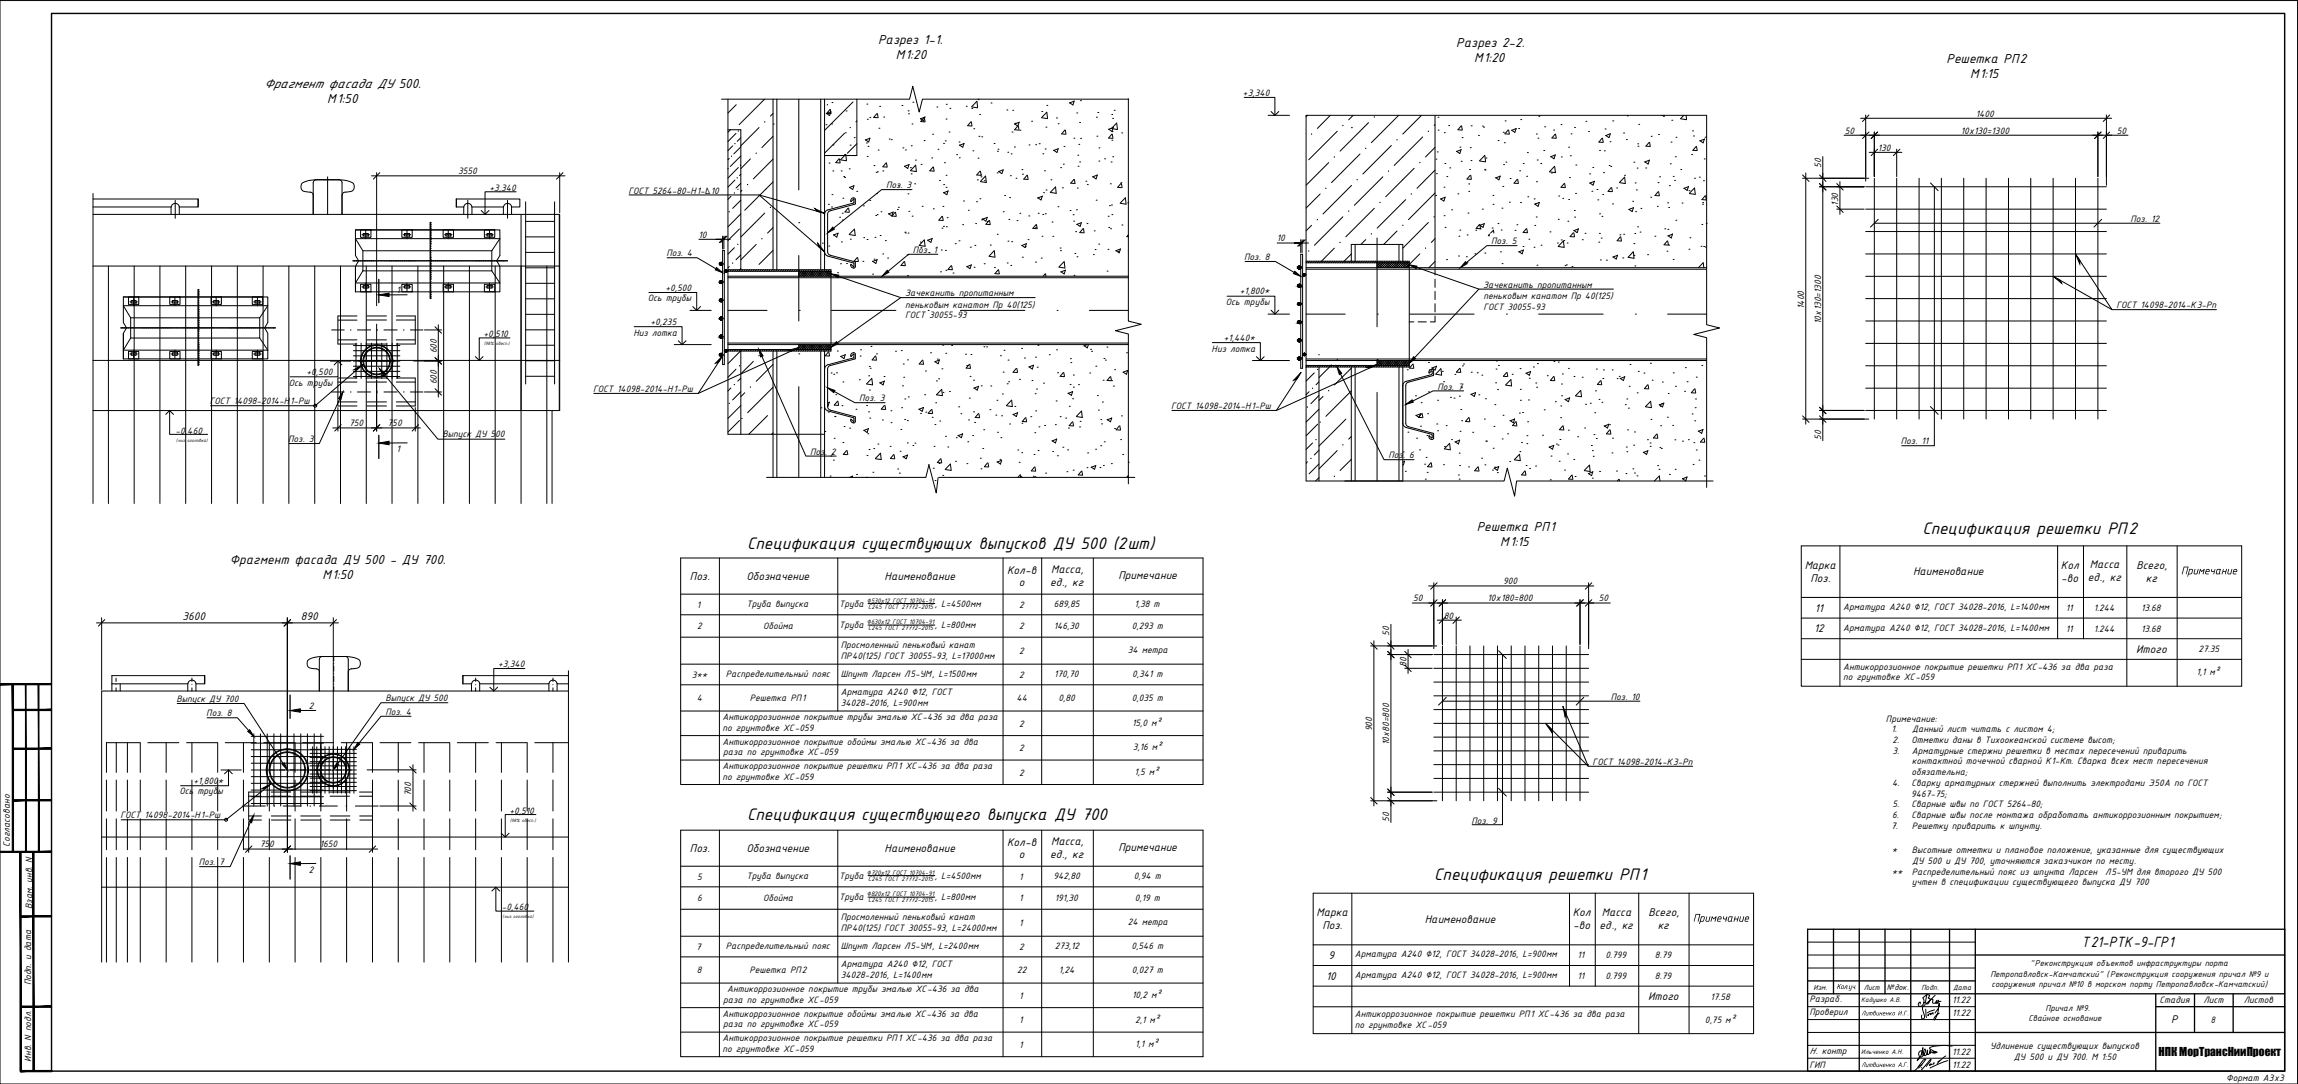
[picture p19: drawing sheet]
<svg xmlns="http://www.w3.org/2000/svg" width="891mm" height="420mm" viewBox="0 0 891 420" stroke-linecap="round" stroke-linejoin="round" font-family="sans-serif">
<defs><g id="words">
<g font-size="7">
<text x="745.4" y="207.1">Спецификация решетки РП2</text>
<text x="289.7" y="212.9">Спецификация существующих выпусков ДУ 500 (2шт)</text>
<text x="289.7" y="317.9">Спецификация существующего выпуска ДУ 700</text>
<text x="556.2" y="341">Спецификация решетки РП1</text>
</g>
<text font-size="6.2" x="807.2" y="367.2">Т21-РТК-9-ГР1</text>
<g font-size="5.4">
<text x="340.5" y="16.9">Разрез 1-1.</text>
<text x="347.4" y="22.7">М1:20</text>
<text x="564.7" y="18.3">Разрез 2-2.</text>
<text x="571.7" y="24.2">М1:20</text>
<text x="754.8" y="24.3">Решетка РП2</text>
<text x="102.4" y="34">Фрагмент фасада ДУ 500.</text>
<text x="763.9" y="30.2">М1:15</text>
<text x="126.9" y="39.8">М1:50</text>
<text x="572.7" y="205.7">Решетка РП1</text>
<text x="581.8" y="211.5">М1:15</text>
<text x="89.2" y="218.8">Фрагмент фасада ДУ 500 - ДУ 700.</text>
<text x="125.1" y="224.6">М1:50</text>
</g>
<g font-size="4.7">
<text x="407.6" y="222">Масса,</text>
<text x="699.8" y="220.6">Марка</text>
<text x="799.2" y="220.6">Кол</text>
<text x="810.4" y="220.3">Масса</text>
<text x="828.5" y="220.6">Всего,</text>
<text x="267.5" y="224.8">Поз.</text>
<text x="289.4" y="224.8">Обозначение</text>
<text x="343" y="224.8">Наименование</text>
<text x="390.6" y="222.3">Кол-в</text>
<text x="395.1" y="227.3">о</text>
<text x="407.2" y="227">ед., кг</text>
<text x="433.7" y="224.4">Примечание</text>
<text x="702.1" y="225.6">Поз.</text>
<text x="741.8" y="223.1">Наименование</text>
<text x="799.3" y="225.6">-во</text>
<text x="809.6" y="225.3">ед., кг</text>
<text x="832.1" y="225.6">кг</text>
<text x="845.7" y="222.6">Примечание</text>
<text x="703.7" y="237.1">11</text>
<text x="70.8" y="240.4">3600</text>
<text x="116.7" y="240.4">890</text>
<text x="703.5" y="245.1">12</text>
<text x="828.4" y="253.1">Итого</text>
<text x="390.6" y="327.7">Кол-в</text>
<text x="407.6" y="327.4">Масса,</text>
<text x="433.7" y="329.8">Примечание</text>
<text x="267.5" y="330.2">Поз.</text>
<text x="289.4" y="330.2">Обозначение</text>
<text x="343" y="330.2">Наименование</text>
<text x="395.1" y="332.7">о</text>
<text x="407.2" y="332.4">ед., кг</text>
<text x="510.5" y="355.2">Марка</text>
<text x="552.5" y="357.7">Наименование</text>
<text x="609.9" y="355.2">Кол</text>
<text x="620.3" y="359.9">ед., кг</text>
<text x="621.2" y="354.9">Масса</text>
<text x="639.2" y="355.2">Всего,</text>
<text x="656.4" y="357.3">Примечание</text>
<text x="512.8" y="360.2">Поз.</text>
<text x="610.1" y="360.2">-во</text>
<text x="642.8" y="360.2">кг</text>
<text x="515.2" y="371.7">9</text>
<text x="514.3" y="379.7">10</text>
<text x="639.1" y="387.7">Итого</text>
<text x="841.9" y="396.7">Р</text>
</g>
<text font-size="4.4" x="837.1" y="409.2">НПК МорТрансНииПроект</text>
<g font-size="3.9">
<text x="482" y="37.3">+3,340</text>
<text x="766.2" y="45.2">1400</text>
<text x="715.4" y="51.8">50</text>
<text x="760.3" y="51.8">10х130=1300</text>
<text x="820.8" y="51.8">50</text>
<text x="728.2" y="58.5">130</text>
<text x="706.2" y="65.1" transform="rotate(-90 706.2 65.1)">50</text>
<text x="177.7" y="67.5">3550</text>
<text x="189.8" y="73.9">+3,340</text>
<text x="243.7" y="75.1">ГОСТ 5264-80-Н1-∆10</text>
<text x="343.6" y="73">Поз. 3</text>
<text x="712.9" y="79.7" transform="rotate(-90 712.9 79.7)">130</text>
<text x="826.2" y="86">Поз. 12</text>
<text x="270.9" y="92.1">10</text>
<text x="495.1" y="93.6">10</text>
<text x="578.3" y="94.7">Поз. 5</text>
<text x="258.4" y="99.4">Поз. 4</text>
<text x="354" y="98">Поз. 1</text>
<text x="482.5" y="100.8">Поз. 8</text>
<text x="153.7" y="113.7">1</text>
<text x="258" y="112.6">+0,500</text>
<text x="575.2" y="111.5">Зачеканить пропитанным</text>
<text x="251.2" y="116.8">Ось трубы</text>
<text x="350.9" y="114.9">Зачеканить пропитанным</text>
<text x="351" y="119.3">пеньковым канатом Пр 40(125)</text>
<text x="475.4" y="118.2">Ось трубы</text>
<text x="480.8" y="114">+1,800*</text>
<text x="575.2" y="116">пеньковым канатом Пр 40(125)</text>
<text x="699.6" y="119.7" transform="rotate(-90 699.6 119.7)">1400</text>
<text x="820.7" y="119.5">ГОСТ 14098-2014-К3-Рп</text>
<text x="351" y="123.4">ГОСТ 30055-93</text>
<text x="575.2" y="120.1">ГОСТ 30055-93</text>
<text x="706.2" y="125.6" transform="rotate(-90 706.2 125.6)">10х130=1300</text>
<text x="187.5" y="130.7">+0,510</text>
<text x="245.6" y="130.3">Низ лотка</text>
<text x="252.3" y="126.1">+0,235</text>
<text x="169.3" y="136.9" transform="rotate(-90 169.3 136.9)">600</text>
<text x="469.9" y="136.5">Низ лотка</text>
<text x="474.6" y="132.3">+1,440*</text>
<text x="112.1" y="149.4">Ось трубы</text>
<text x="118.9" y="145.3">+0,500</text>
<text x="169.3" y="148.9" transform="rotate(-90 169.3 148.9)">600</text>
<text x="230" y="152">ГОСТ 14098-2014-Н1-Рш</text>
<text x="333.2" y="155.6">Поз. 3</text>
<text x="557.4" y="151">Поз. 7</text>
<text x="81.4" y="156.8">ГОСТ 14098-2014-Н1-Рш</text>
<text x="454.2" y="158.6">ГОСТ 14098-2014-Н1-Рш</text>
<text x="135.3" y="165.2">750</text>
<text x="150.3" y="165.2">750</text>
<text x="68.1" y="168.1">-0,460</text>
<text x="111.8" y="171.4">Поз. 3</text>
<text x="171.5" y="169.5">Выпуск ДУ 500</text>
<text x="706.2" y="170.5" transform="rotate(-90 706.2 170.5)">50</text>
<text x="737.2" y="172.3">Поз. 11</text>
<text x="153.7" y="175.2">1</text>
<text x="314.2" y="176.3">Поз. 2</text>
<text x="538.4" y="177.7">Поз. 6</text>
<text x="582.9" y="226.5">900</text>
<text x="548" y="233.1">50</text>
<text x="576.8" y="233.1">10х180=800</text>
<text x="620" y="233.1">50</text>
<text x="270.3" y="235.5">1</text>
<text x="289.5" y="235.2">Труба выпуска</text>
<text x="325.5" y="235.2">Труба</text>
<text x="362.5" y="235.2">, L=4500мм</text>
<text x="395.3" y="235.5">2</text>
<text x="408.6" y="235.3">689,85</text>
<text x="440" y="235.3">1,38 т</text>
<text x="559.9" y="239.7">80</text>
<text x="714.7" y="236.4">Арматура А240 ∅12, ГОСТ 34028-2016, L=1400мм</text>
<text x="801.1" y="236.8">11</text>
<text x="812" y="236.8">1.244</text>
<text x="830.2" y="236.8">13.68</text>
<text x="270.3" y="243.9">2</text>
<text x="295.9" y="243.9">Обойма</text>
<text x="325.5" y="243.5">Труба</text>
<text x="362.5" y="243.5">, L=800мм</text>
<text x="395.3" y="243.9">2</text>
<text x="408.6" y="243.6">146,30</text>
<text x="438.9" y="243.6">0,293 т</text>
<text x="714.7" y="244.4">Арматура А240 ∅12, ГОСТ 34028-2016, L=1400мм</text>
<text x="801.1" y="244.8">11</text>
<text x="812" y="244.8">1.244</text>
<text x="830.2" y="244.8">13.68</text>
<text x="326.1" y="251">Просмоленный пеньковый канат</text>
<text x="538.7" y="246.4" transform="rotate(-90 538.7 246.4)">50</text>
<text x="326.1" y="255.4">ПР40(125) ГОСТ 30055-93, L=17000мм</text>
<text x="395.3" y="253.4">2</text>
<text x="437.3" y="253.1">34 метра</text>
<text x="852.5" y="252.8">27.35</text>
<text x="193.1" y="258.6">+3,340</text>
<text x="268.3" y="262.7">3**</text>
<text x="281.5" y="262.3">Распределительный пояс</text>
<text x="326.1" y="262.3">Шпунт Ларсен Л5-УМ, L=1500мм</text>
<text x="395.3" y="262.7">2</text>
<text x="408.8" y="262.4">170,70</text>
<text x="439" y="262.4">0,341 т</text>
<text x="545.4" y="258.5" transform="rotate(-90 545.4 258.5)">80</text>
<text x="714.7" y="259.6">Антикоррозионное покрытие решетки РП1 ХС-436 за два раза</text>
<text x="714.7" y="263.7">по грунтовке ХС-059</text>
<text x="851.7" y="261.8">1,1 м²</text>
<text x="326.1" y="269.5">Арматура А240 ∅12, ГОСТ</text>
<text x="68.4" y="271.9">Выпуск ДУ 700</text>
<text x="119.8" y="274.9">2</text>
<text x="149.4" y="271.6">Выпуск ДУ 500</text>
<text x="270.3" y="271.8">4</text>
<text x="290.8" y="271.8">Решетка РП1</text>
<text x="326.1" y="273.6">34028-2016, L=900мм</text>
<text x="394.2" y="271.8">44</text>
<text x="410.5" y="271.5">0,80</text>
<text x="438.9" y="271.5">0,035 т</text>
<text x="624.7" y="271.3">Поз. 10</text>
<text x="80" y="277.7">Поз. 8</text>
<text x="149.4" y="277.1">Поз. 4</text>
<text x="280.2" y="279.1">Антикоррозионное покрытие трубы эмалью ХС-436 за два раза</text>
<text x="395.3" y="281.6">2</text>
<text x="439" y="281.3">15,0 м²</text>
<text x="731.4" y="279.7">Примечание:</text>
<text x="280.2" y="283.3">по грунтовке ХС-059</text>
<text x="532.1" y="283.5" transform="rotate(-90 532.1 283.5)">900</text>
<text x="733.4" y="283.8">1.</text>
<text x="733.9" y="288">2.</text>
<text x="741.2" y="288">Отметки даны в Тихоокеанской системе высот;</text>
<text x="741.5" y="283.8">Данный лист читать с листом 4;</text>
<text x="280.2" y="288.6">Антикоррозионное покрытие обоймы эмалью ХС-436 за два</text>
<text x="280.4" y="292.8">раза по грунтовке ХС-059</text>
<text x="395.3" y="291.1">2</text>
<text x="439.3" y="290.8">3,16 м²</text>
<text x="538.7" y="288.9" transform="rotate(-90 538.7 288.9)">10х80=800</text>
<text x="733.9" y="292.1">3.</text>
<text x="741.4" y="292.1">Арматурные стержни решетки в местах пересечений приварить</text>
<text x="280.2" y="298.1">Антикоррозионное покрытие решетки РП1 ХС-436 за два раза</text>
<text x="617.6" y="296.5">ГОСТ 14098-2014-К3-Рп</text>
<text x="741.4" y="296.3">контактной точечной сварной К1-Кт. Сварка всех мест пересечения</text>
<text x="75" y="303.8">+1,800*</text>
<text x="280.2" y="302.3">по грунтовке ХС-059</text>
<text x="395.3" y="300.6">2</text>
<text x="439.9" y="300.4">1,5 м²</text>
<text x="733.7" y="304.6">4.</text>
<text x="741.3" y="300.5">обязательна;</text>
<text x="741.3" y="304.6">Сварку арматурных стержней выполнить электродами Э50А по ГОСТ</text>
<text x="69.6" y="307.9">Ось трубы</text>
<text x="159.5" y="308.6" transform="rotate(-90 159.5 308.6)">700</text>
<text x="741.1" y="308.8">9467-75;</text>
<text x="46.7" y="317.2">ГОСТ 14098-2014-Н1-Рш</text>
<text x="197.6" y="315.5">+0,510</text>
<text x="733.8" y="317.1">6.</text>
<text x="733.9" y="313">5.</text>
<text x="741.3" y="313">Сварные швы по ГОСТ 5264-80;</text>
<text x="741.3" y="317.1">Сварные швы после монтажа обработать антикоррозионным покрытием;</text>
<text x="538.7" y="318.4" transform="rotate(-90 538.7 318.4)">50</text>
<text x="570.6" y="319.2">Поз. 9</text>
<text x="733.4" y="321.3">7.</text>
<text x="741.4" y="321.3">Решетку приварить к шпунту.</text>
<text x="3.9" y="328.1" transform="rotate(-90 3.9 328.1)">Согласовано</text>
<text x="100.8" y="328.5">750</text>
<text x="124.1" y="328.5">1650</text>
<text x="77.1" y="335.4">Поз. 7</text>
<text x="733.6" y="330.6">*</text>
<text x="741.4" y="330.6">Высотные отметки и плановое положение, указанные для существующих</text>
<text x="741.5" y="334.8">ДУ 500 и ДУ 700, уточняются заказчиком по месту.</text>
<text x="119.8" y="338.2">2</text>
<text x="270.3" y="341">5</text>
<text x="289.5" y="340.6">Труба выпуска</text>
<text x="325.5" y="340.6">Труба</text>
<text x="362.5" y="340.6">, L=4500мм</text>
<text x="395.3" y="341">1</text>
<text x="408.5" y="340.7">942,80</text>
<text x="439.7" y="340.7">0,94 т</text>
<text x="733.6" y="339">**</text>
<text x="741.4" y="339">Распределительный пояс из шпунта Ларсен</text>
<text x="816.3" y="339">Л5-УМ для второго ДУ 500</text>
<text x="741.4" y="343.1">учтен в спецификации существующего выпуска ДУ 700</text>
<text x="12.4" y="352.3" transform="rotate(-90 12.4 352.3)">Взам. инв. N</text>
<text x="194.6" y="352.9">-0,460</text>
<text x="270.3" y="349.3">6</text>
<text x="295.9" y="349.3">Обойма</text>
<text x="325.5" y="349">Труба</text>
<text x="362.5" y="349">, L=800мм</text>
<text x="395.3" y="349.3">1</text>
<text x="409" y="349.1">191,30</text>
<text x="440.1" y="349.1">0,19 т</text>
<text x="326.1" y="356.4">Просмоленный пеньковый канат</text>
<text x="395.3" y="358.9">1</text>
<text x="437.3" y="358.5">24 метра</text>
<text x="326.1" y="360.8">ПР40(125) ГОСТ 30055-93, L=24000мм</text>
<text x="270" y="368.1">7</text>
<text x="281.5" y="367.7">Распределительный пояс</text>
<text x="326.1" y="367.7">Шпунт Ларсен Л5-УМ, L=2400мм</text>
<text x="395.3" y="368.1">2</text>
<text x="409" y="367.9">273,12</text>
<text x="438.8" y="367.9">0,546 т</text>
<text x="525.4" y="371.1">Арматура А240 ∅12, ГОСТ 34028-2016, L=900мм</text>
<text x="611.8" y="371.5">11</text>
<text x="622.6" y="371.4">0.799</text>
<text x="641.8" y="371.4">8.79</text>
<text x="270.2" y="377.2">8</text>
<text x="290.6" y="377.2">Решетка РП2</text>
<text x="326.1" y="374.9">Арматура А240 ∅12, ГОСТ</text>
<text x="394.4" y="377.2">22</text>
<text x="410.6" y="377">1,24</text>
<text x="438.9" y="377">0,027 т</text>
<text x="12.1" y="381.9" transform="rotate(-90 12.1 381.9)">Подп. и дата</text>
<text x="326.1" y="379.1">34028-2016, L=1400мм</text>
<text x="525.4" y="379.1">Арматура А240 ∅12, ГОСТ 34028-2016, L=900мм</text>
<text x="611.8" y="379.5">11</text>
<text x="622.6" y="379.4">0.799</text>
<text x="641.8" y="379.4">8.79</text>
<text x="280.4" y="388.7">раза по грунтовке ХС-059</text>
<text x="282" y="384.6">Антикоррозионное покрытие трубы эмалью ХС-436 за два</text>
<text x="395.3" y="387.1">1</text>
<text x="439" y="386.8">10,2 м²</text>
<text x="663.2" y="387.4">17.58</text>
<text x="701.7" y="388.5">Разраб.</text>
<text x="757" y="388.9">11.22</text>
<text x="837.4" y="388.9">Стадия</text>
<text x="854.4" y="388.9">Лист</text>
<text x="870.1" y="388.9">Листов</text>
<text x="280.2" y="394">Антикоррозионное покрытие обоймы эмалью ХС-436 за два</text>
<text x="525.4" y="394.2">Антикоррозионное покрытие решетки РП1 ХС-436 за два раза</text>
<text x="701.7" y="393.6">Проверил</text>
<text x="757" y="393.9">11.22</text>
<text x="280.4" y="398.2">раза по грунтовке ХС-059</text>
<text x="395.3" y="396.5">1</text>
<text x="440.2" y="396.3">2,1 м²</text>
<text x="525.4" y="398.4">по грунтовке ХС-059</text>
<text x="661.2" y="396.4">0,75 м²</text>
<text x="857.3" y="396.4">8</text>
<text x="280.2" y="403.6">Антикоррозионное покрытие решетки РП1 ХС-436 за два раза</text>
<text x="280.2" y="407.7">по грунтовке ХС-059</text>
<text x="395.3" y="406.1">1</text>
<text x="440.2" y="405.8">1,1 м²</text>
<text x="771.7" y="406.7">Удлинение существующих выпусков</text>
<text x="12.1" y="411.4" transform="rotate(-90 12.1 411.4)">Инв. N подл.</text>
<text x="701.7" y="408.6">Н. контр</text>
<text x="701.7" y="413.9">ГИП</text>
<text x="757" y="408.9">11.22</text>
<text x="757" y="413.9">11.22</text>
<text x="781" y="410.8">ДУ 500 и ДУ 700. М 1:50</text>
<text x="863.2" y="418.8">Формат А3х3</text>
</g>
<g font-size="3.6">
<text x="787.3" y="374.4">&quot;Реконструкция объектов инфраструктуры порта</text>
<text x="771.8" y="378.5">Петропавловск-Камчатский&quot; (Реконструкция сооружения причал №9 и</text>
<text x="772.2" y="382.6">сооружения причал №10 в морском порту Петропавловск-Камчатский)</text>
<text x="786.6" y="395.7">Свайное основание</text>
<text x="793.2" y="391.9">Причал №9.</text>
</g>
<text font-size="3.4" x="731.6" y="383.8">№док.</text>
<g font-size="3.1">
<text x="703.2" y="383.7">Изм.</text>
<text x="712.1" y="383.4">Кол .уч .</text>
<text x="722.7" y="383.7">Лист</text>
<text x="745.1" y="383.7">Подп.</text>
<text x="757.4" y="383.5">Дата</text>
</g>
<g font-size="2.8">
<text x="721.7" y="388.3">Кадушко А.В.</text>
<text x="721.7" y="393.6">Л</text>
<text x="737.5" y="393.6">.Г.</text>
<text x="721.7" y="408.6">Ильченко А.Н.</text>
<text x="721.7" y="413.6">Л</text>
<text x="737.4" y="413.6">.Г.</text>
</g>
<g font-size="2.7">
<text x="336.1" y="233.6">∅530x12 ГОСТ 10704-91</text>
<text x="336.7" y="236">С245 ГОСТ 27772-2015</text>
<text x="336.1" y="242">∅630x12 ГОСТ 10704-91</text>
<text x="336.7" y="244.3">С245 ГОСТ 27772-2015</text>
<text x="336.1" y="339.1">∅720x12 ГОСТ 10704-91</text>
<text x="336.7" y="341.5">С245 ГОСТ 27772-2015</text>
<text x="336.1" y="347.4">∅820x12 ГОСТ 10704-91</text>
<text x="336.7" y="349.8">С245 ГОСТ 27772-2015</text>
</g>
<g font-size="1.9">
<text x="187.7" y="133.8">(98% обесп.)</text>
<text x="68.4" y="171.2">(низ оголовка)</text>
<text x="197.8" y="318.5">(98% обесп.)</text>
<text x="194.9" y="355.9">(низ оголовка)</text>
</g>
</g></defs>
<path d="M282.3 38.4v129.9h37.4M282.3 50.3h5v54.3M506.5 44.7v141.7h37.5M36.1 83.1h180.8M217 83.1v76h-180.9M287.3 136.1v32.2M511.5 142.2v44.2M39.4 343.9h181" fill="none" stroke="#000" stroke-width=".39"/>
<g fill="none" stroke="#000" stroke-width=".39">
<path d="M214.1 159.1v36.1"/>
<circle cx="146.1" cy="139.9" r="6.3"/>
<circle cx="146.1" cy="139.9" r="5.1"/>
<circle cx="146.1" cy="139.9" r="6.1"/>
</g>
<g fill="none" stroke="#000" stroke-width=".39">
<path d="M203.8 78.2v70.6M215.1 78.2v70.6M203.8 91.8h11.3M203.8 85.8h11.3M203.8 97.8h11.3M203.8 109.8h11.3M203.8 115.8h11.3M203.8 103.8h11.3M282.3 104.6h39.9M282.3 105.2h39.9M282.3 107.1h155.3M282.3 107.7h155.3"/>
<path d="M506.5 101.3h40M506.5 101.9h40M506.5 103.8h155.3M506.5 104.4h155.3M203.8 133.8h11.3M203.8 139.8h11.3M203.8 127.8h11.3M203.8 121.8h11.3M282.3 136.1h39.9M282.3 135.5h39.9M282.3 133.6h155.3M282.3 133h155.3"/>
<path d="M506.5 139.7h155.3M506.5 139.1h155.3M203.8 145.8h11.3M506.5 142.2h40M506.5 141.6h40"/>
</g>
<path d="M202.1 83.1v76M216.9 83.1v76" fill="none" stroke="#000" stroke-width=".39"/>
<g fill="none" stroke="#000" stroke-width=".39">
<path d="M137.8 92.5h56l-3.1 4.7h-50zM137.8 89.1h56v9.9l-1.2 2.1 1.2 2.1v9.9h-56v-9.9l1.3-2.1-1.3-2.1zM137.8 89.1h54.1M139.8 89.1h4v2.9h-4zM140.7 97.2v7.8h50v-7.8M140.8 90.5h2v1h-2zM155.8 89.1h4.1v2.9h-4.1zM156.8 90.5h2v1h-2zM171.8 89.1h4.1v2.9h-4.1zM172.8 90.5h2v1h-2zM187.8 89.1h4.1v2.9h-4.1zM188.8 90.5h2v1h-2z"/>
<path d="M47.8 118.5h56l-3.1 4.7h-50zM47.8 115.1h56v9.9l-1.2 2.1 1.2 2.1v9.9h-56v-9.9l1.3-2.1-1.3-2.1zM47.8 115.1h54.1M49.8 115.1h4v2.9h-4zM50.8 116.5h2v1h-2zM65.8 115.1h4v2.9h-4zM66.8 116.5h2v1h-2zM81.8 115.1h4.1v2.9h-4.1zM82.8 116.5h2v1h-2zM97.8 115.1h4.1v2.9h-4.1zM98.8 116.5h2v1h-2zM139.8 110.2h4v2.9h-4z"/>
<path d="M140.7 105l-2.9 4.7h56l-3.1-4.7M140.8 110.7h2v1h-2zM155.8 110.2h4.1v2.9h-4.1zM156.8 110.7h2v1h-2zM171.8 110.2h4.1v2.9h-4.1zM172.8 110.7h2v1h-2zM187.8 110.2h4.1v2.9h-4.1zM188.8 110.7h2v1h-2zM49.8 136.2h4v2.9h-4zM50.7 131l-2.9 4.7h56l-3.1-4.7M50.7 123.2v7.8h50v-7.8M50.8 136.7h2v1h-2z"/>
<path d="M65.8 136.2h4v2.9h-4zM66.8 136.7h2v1h-2zM81.8 136.2h4.1v2.9h-4.1zM82.8 136.7h2v1h-2zM97.8 136.2h4.1v2.9h-4.1zM98.8 136.7h2v1h-2z"/>
</g>
<path d="M137.8 103.2v9.9M47.8 129.2v9.9" fill="none" stroke="#000" stroke-width=".39"/>
<g fill="none" stroke="#000" stroke-width=".39">
<path d="M140.3 91h3M141.8 89.3v3.2M156.3 91h3M157.8 89.3v3.2M166.8 86.3h.1M166.8 86.4h.1M166.8 87h.1M166.8 87.2h.1M166.8 87.7h.1M166.8 87.9h.1M166.8 88.4h.1M166.8 88.6h.1"/>
<path d="M166.8 89.2h.1M166.8 89.3h.1M166.8 89.9h.1M166.8 90h.1M166.8 90.6h.1M166.8 90.8h.1M166.8 91.3h.1M166.8 91.5h.1M166.8 92h.1M166.8 92.2h.1M166.8 92.8h.1M166.8 92.9h.1"/>
<path d="M166.8 93.5h.1M166.8 93.6h.1M166.8 94.2h.1M166.8 94.4h.1M166.8 94.9h.1M166.8 95.6h.1M166.8 96.4h.1M166.8 97.1h.1M166.8 97.8h.1M166.8 98.5h.1M166.8 99.2h.1M166.8 99.8h.1"/>
<path d="M166.8 99.9h.1M166.8 86.1v29.7M172.3 91h3M173.8 89.3v3.2M188.3 91h3M189.8 89.3v3.2M50.3 117h3M51.8 115.3v3.2M66.3 117h3M67.8 115.3v3.2M76.8 112.3h.1M76.8 112.8h.1"/>
<path d="M76.8 113h.1M76.8 113.5h.1M76.8 113.7h.1M76.8 114.3h.1M76.8 114.4h.1M76.8 115h.1M76.8 115.7h.1M76.8 116.4h.1M76.8 117.1h.1M76.8 117.9h.1M76.8 118.6h.1M76.8 119.3h.1"/>
<path d="M76.8 119.8h.1M76.8 112.1v29.7M82.3 117h3M83.8 115.3v3.2M98.3 117h3M99.8 115.3v3.2M136.8 101.1h60.1M140.3 111.2h3M141.8 109.7v3.2M156.3 111.2h3M157.8 109.7v3.2M166.8 100.5h.1"/>
<path d="M166.8 100.7h.1M166.8 101.2h.1M166.8 101.4h.1M166.8 101.9h.1M166.8 102.1h.1M166.8 102.7h.1M166.8 102.8h.1M166.8 103.4h.1M166.8 103.5h.1M166.8 104.1h.1M166.8 104.3h.1M166.8 104.8h.1"/>
<path d="M166.8 105h.1M166.8 105.5h.1M166.8 105.7h.1M166.8 106.3h.1M166.8 106.4h.1M166.8 107h.1M166.8 107.1h.1M166.8 107.7h.1M166.8 107.9h.1M166.8 108.4h.1M166.8 109.1h.1M166.8 109.9h.1"/>
<path d="M166.8 110.6h.1M166.8 111.3h.1M166.8 112h.1M166.8 112.7h.1M166.8 113.3h.1M166.8 113.5h.1M166.8 114h.1M166.8 114.2h.1M166.8 114.7h.1M166.8 114.9h.1M166.8 115.4h.1M166.8 115.6h.1"/>
<path d="M172.3 111.2h3M173.8 109.7v3.2M188.3 111.2h3M189.8 109.7v3.2M46.8 127.1h60M50.3 137.2h3M51.8 135.7v3.2M66.3 137.2h3M67.8 135.7v3.2M76.8 120h.1M76.8 120.6h.1M76.8 120.7h.1"/>
<path d="M76.8 121.3h.1M76.8 121.5h.1M76.8 122h.1M76.8 122.2h.1M76.8 122.7h.1M76.8 122.9h.1M76.8 123.4h.1M76.8 123.6h.1M76.8 124.2h.1M76.8 124.3h.1M76.8 124.9h.1M76.8 125.1h.1"/>
<path d="M76.8 125.6h.1M76.8 125.8h.1M76.8 126.3h.1M76.8 126.5h.1M76.8 127h.1M76.8 127.2h.1M76.8 127.8h.1M76.8 127.9h.1M76.8 128.5h.1M76.8 129.2h.1M76.8 129.9h.1M76.8 130.6h.1"/>
<path d="M76.8 131.4h.1M76.8 132.1h.1M76.8 132.8h.1M76.8 133.4h.1M76.8 133.5h.1M76.8 134.1h.1M76.8 134.2h.1M76.8 134.8h.1M76.8 135h.1M76.8 135.5h.1M76.8 135.7h.1M76.8 136.2h.1"/>
<path d="M76.8 136.4h.1M76.8 136.9h.1M76.8 137.1h.1M76.8 137.7h.1M76.8 137.8h.1M76.8 138.4h.1M76.8 138.6h.1M76.8 139.1h.1M76.8 139.3h.1M76.8 139.8h.1M76.8 140h.1M82.3 137.2h3"/>
<path d="M83.8 135.7v3.2M98.3 137.2h3M99.8 135.7v3.2M138.9 140h14.3M146 125.6v15.8M76.8 140.5h.1M76.8 140.7h.1M76.8 141.3h.1M76.8 141.4h.1M146 144.4v2.3M129.4 254.5v1.7M129.4 258.1v2"/>
<path d="M45 262.8v1.3M45 266.6v1.2M74.4 262.8v1.3M74.4 266.6v1.2M129.4 262.2v2M129.4 266.1v1.7M184.4 262.8v1.3M184.4 266.6v1.2M214.4 262.8v1.3M214.4 266.6v1.2M104.4 298.4h2M108.4 298.4h2"/>
<path d="M111.4 291.4v2M111.4 295.4v2M111.4 299.4v2M112.4 298.4h2M116.4 298.4h2M122.2 298.4h2M126.2 298.4h2M129.2 291.4v2M129.2 295.4v2M129.2 299.4v2M130.2 298.4h2M134.2 298.4h2"/>
<path d="M111.4 303.4v2M129.2 303.4v2"/>
</g>
<path d="M36.1 77.1h40.8v3.1h-7.4M67.9 77.6v7M181.4 77.6v7M196.8 77.6v7M36.1 80.2h30.2M179.8 80.2h-2.9v-3.1h24.7v3.1h-3.2M183 80.2h12.2" fill="none" stroke="#000" stroke-width=".39"/>
<circle cx="146.1" cy="139.9" r="5.3" fill="none" stroke="#000" stroke-width=".39"/>
<g fill="none" stroke="#000" stroke-width=".39">
<path d="M137 140h18.1M137 137.9h18.1M137 135.9h18.1M137 133.9h18.1M138 133v13.7M140 133v13.7M142 133v13.7M144.1 133v13.7M146 133v13.7M148 133v13.7M150 133v13.7M152.1 133v13.7"/>
<path d="M154.1 133v13.7M137 141.9h18.1M137 143.9h18.1M137 145.9h18.1"/>
</g>
<g fill="none" stroke="#000" stroke-width=".39">
<path d="M131.1 124.1h7.3M131.1 131.7h7.3M138.4 122.5h-7.3l-.1 10.9h7.4M142.2 124h7.7M142.2 122.5h7.7M142.2 133.4h7.7M142.2 131.7h7.7M153.7 124h7.3M153.7 122.5h7.3v10.9h-7.3M153.7 131.7h7.3M131.1 155.8h7.3M131.1 148.1h7.3"/>
<path d="M138.4 146.5h-7.4v10.9h7.4M142.2 155.8h7.7M142.2 157.4h7.7M142.2 146.5h7.7M142.2 148.1h7.7M153.7 146.5h7.3v10.9h-7.3M153.7 155.8h7.3M153.7 148.1h7.3M96.5 316.3h4.9M96.5 308.6h4.8M101.3 307h-4.9l.1 10.8h4.9M105.1 307h7.6"/>
<path d="M105.1 308.6h7.6M105.2 316.3h7.6M105.2 317.8h7.6M116.5 307h7.7M116.5 308.6h7.7M116.6 316.3h7.6M116.6 317.8h7.6M128 307h7.6M128 308.6h7.6M128.1 317.8h7.6M128.1 316.3h7.6M139.4 307h4.8"/>
<path d="M139.4 308.6h4.8M139.5 316.3h4.9M144.4 307v10.8h-4.9"/>
</g>
<g fill="none" stroke="#000" stroke-width=".39">
<path d="M279.8 38.4h72.9l1.2-5 2.5 10 1.3-5h80M309.8 38.4v35.2M322.6 39.8h.1M354 39.6h.1M378.8 39.3l-2 2.1M378.8 39.3l.3 2.4M379.6 38.4l-.1 .3-.3-.3M384.3 39.9h.1M416.5 39.2l-1.8 .7M416.6 39.2l-.5 1.5-1.3-.9M419 39h.1M437.6 38.3v86.2l5 1.2-10 2.5 5 1.3v58"/>
<path d="M320.3 48.3h.1M321.8 42.5l-1.2 1.4 1.5 .2M322 42.4l.3 1.6M322.2 43.3l-1.8 .7M322.2 43.3l-.5 1.5-1.3-.9M322.5 48h.1M323 56.2h.1M327.5 59.9h.1M327.8 51.5h.1M328.1 43h.1M329.6 56.3h.1M331.3 53.3h.1"/>
<path d="M336 55.4h.1M336.2 40.3h.1M336.3 46.2h.1M336.6 56.7h.1M337.3 45.5h.1M337.3 53.6l-1.8 .7M337.4 53.5l-.6 1.5-1.2-.8M340 44.1l-1.2 1.4 1.5 .1M340.2 44l.3 1.6M340.5 58.2h.1M340.8 49.7h.1M341.1 41.2h.1"/>
<path d="M342.7 45.4h.1M344.8 53.9h.1M345.6 54.1h.1M349.8 40.9h.1M350.1 57.3h.1M351.1 58.1h.1M352.1 43h.1M352.3 44.1h.1M353.4 56.5h.1M353.7 48h.1M358.3 45.6l-1.3 1.5 1.6 .1M358.4 54.5h.1"/>
<path d="M358.4 45.6l.3 1.6M358.7 45.4l-1.8 .7M358.7 45.3l-.5 1.6-1.3-.9M361.7 52h.1M363.3 41.5h.1M363.7 57.9h.1M365.9 55.6h.1M366.6 54.6h.1M366.9 46.1h.1M366.9 40.4h.1M368 51.2h.1M368.3 42h.1"/>
<path d="M371 59.9h.1M371.9 55h.1M373.8 55.6l-1.7 .7M373.8 55.5l-.5 1.6-1.2-.9M374.7 41.2h.1M376.5 47.2l-1.3 1.5 1.6 .2M376.6 47.2l.3 1.6M376.9 42h.1M376.9 41.4l2.2 .4M377.3 58.5h.1M377.6 49.9h.1M379.6 52.8h.1"/>
<path d="M379.9 44.4h.1M380.7 53h.1M385.5 55.6h.1M386.8 58.6h.1M387 57.8h.1M390.4 42.6h.1M390.8 59h.1M392.1 59.6h.1M392.4 51.2h.1M392.7 42.8h.1M393.4 57h.1M393.4 48l1.3 .9"/>
<path d="M393.7 47.8h.1M394.7 48.9l-1.3 1.4 1.6 .1M394.9 48.8l.3 1.6M395.2 47.4l-1.8 .7M395.2 47.3l-.5 1.6M395.5 50.5h.1M399 56.2h.1M400 47h.1M401.6 56.1h.1M403 55.7h.1M403.9 45.6l2-2.1 .3 2.4-2.3-.3M404 43.2h.1"/>
<path d="M404.4 59.6h.1M405.3 57.7h.1M405.6 49.3h.1M405.9 40.9h.1M409.7 45.7h.1M410.3 57.7l-1.7 .6M410.3 48h.1M410.4 57.6l-.5 1.5-1.3-.8M412.6 56.8h.1M412.9 50.4l-1.2 1.5 1.5 .1M413.1 50.4l.3 1.6M416.4 53.6h.1"/>
<path d="M417.5 43.8h.1M418.3 56h.1M418.6 47.5h.1M419 53.6h.1M425.2 45.4h.1M425.4 52.8h.1M425.7 43.6h.1M426.2 57.3h.1M431.1 44.4h.1M431.1 52l-1.2 1.5 1.5 .1M431.2 54.4h.1M431.2 51h.1"/>
<path d="M431.3 52l.3 1.6M431.5 45.9h.1M431.7 49.4l-1.8 .7M431.7 49.4l-.5 1.5-1.3-.8M432.1 42.8h.1M433 47.7l-2 2.1 2.3 .4M433 47.7l.3 2.4M435 51.5h.1M506.5 44.7h155.3v81.2l5 1.2-10 2.5 5 1.3v58M557.3 58.9h.1M557.6 45.4h.1M557.7 50.4h.1"/>
<path d="M560.1 51.4h.1M561.8 48.7h.1M566.1 57h.1M566.6 48.8l-1.2 1.5 1.5 .1M566.6 58l-.5 1.5-1.3-.9M566.6 58l-1.8 .7M566.8 48.8l.3 1.6M567 53.3h.1M570.1 57.2h.1M570.5 48.8h.1M573.3 52.5h.1M574.9 48.9h.1"/>
<path d="M575.3 49.3h.1M580.9 54.5h.1M582.9 51.3h.1M583.4 55.3h.1M583.6 46.9h.1M584.8 50.4l-1.2 1.5 1.5 .1M585 50.4l.3 1.6M586.2 50.5l1.2 .8 .5-1.5-1.8 .7M588.9 49.8h.1M589.7 46.4h.1M592.3 59.1h.1M595.8 51.9h.1"/>
<path d="M596.4 53.6h.1M596.7 45.1h.1M598.6 58.3h.1M599 49.1h.1M602.4 50.4h.1M603 52l-1.2 1.5 1.5 .1M603.1 60l-.5 1.6-1.3-.9M603.2 52l.3 1.6M605.3 48.3h.1M608.3 57.1h.1M609.2 51.9h.1M610.6 49.4h.1"/>
<path d="M615 47h.1M616 51h.1M620.3 58.3h.1M621.2 53.6l-1.2 1.5 1.5 .1M621.4 53.6l.3 1.6M622.1 58.5h.1M622.4 50h.1M624.3 54.9h.1M624.4 51.9l-1.8 .7M624.5 51.8l-.5 1.5-1.3-.8M625.4 46.9h.1M629.6 51.6h.1"/>
<path d="M630.7 54.1h.1M631 44.9h.1M635.1 55.8h.1M635.2 56.7h.1M635.5 48.2h.1M639.5 55.2l-1.2 1.4 1.5 .2M639.7 55.2l.3 1.6M640.3 52.8h.1M643.1 52.1h.1M645.4 44.7l-.1 .4-.6-.4M648 55.1h.1M648.3 46.6h.1"/>
<path d="M649.9 53.2h.1M651.8 46.1l2.2 .3M652.9 44.7l-1.2 1.3M653.8 44.7l.2 1.6M656 59.9h.1M656.3 50.7h.1M656.7 52.7h.1M657.7 56.8l-1.2 1.5 1.5 .1M657.9 56.8l.3 1.5M661 53.8l-.6 1.6-1.2-.9M661 53.9l-1.8 .7M661.2 53.2h.1"/>
<path d="M715.1 52.4h110.1M721.5 45.8h97.4M723.5 44.6v25.6M724.8 59.1h12.7M726.8 51.2v17.3M735.5 57.8v10.7M813.5 51.2v17.3M816.8 44.6v27.2M36.1 75v120.2M76.8 77.1v3.1M144.1 68.2h75M146 66.9v51.6"/>
<path d="M177 77.1v3.1M217 66.9v15.6M244 75.6h50.3l24.3 21M294.3 75.6l24 6.7M321.2 79.2h.1M321.5 63.2h.1M322.6 75.4h.1M323 66.3h.1M325.3 61.6l-1.2 1.4 1.5 .2M325.5 61.6l.3 1.5M326 61.9l2-2 .3 2.4M326 62l2.3 .3"/>
<path d="M326.2 66.3h.1M326.9 76.8h.1M327.2 68.4h.1M327.5 68.8h.1M329.3 65.4h.1M331.1 72l-1.7 .7M331.2 71.9l-.5 1.5-1.3-.8M332.2 74.2h.1M334.8 79.8h.1M336.3 60.7h.1M337.3 77.7h.1M338.9 64.2h.1"/>
<path d="M339.8 66.8h.1M339.9 75.1h.1M340.2 66.6h.1M342.3 66.3h.1M343.6 63.2l-1.3 1.4 1.6 .2M343.7 63.1l.3 1.6M348.3 72.1h.1M350.7 64.5l1.8-.7-.5 1.5zM352.1 75.1h.1M352.7 73.4h.1M353.1 65h.1M353.3 67.4h.1"/>
<path d="M354.7 71.2h.1M355 62.1h.1M355 64.1l-1.9 2M355.1 64.1l.2 2.4-2.2-.3M357.2 63.7h.1M357.6 80h.1M361.3 61.2h.1M361.8 64.8l-1.2 1.4 1.5 .1M361.9 64.7l.3 1.6M364.3 70h.1M365.9 71.5h.1M366.2 63.1h.1"/>
<path d="M366.9 67.9h.1M366.9 72.6h.1M367.7 74l-.5 1.5-1.3-.9M367.7 74l-1.8 .7M372 61.2h.1M373.6 77.9h.1M378.7 78.2h.1M379 69.7h.1M379.3 61.3h.1M380 77h.1M380 66.4l-1.2 1.4 1.5 .1M380.2 66.3l.3 1.6"/>
<path d="M380.2 70.3l1.9-2.1 .4 2.5M380.2 70.4l2.3 .3M380.3 67.9h.1M380.4 68.5h.1M381.7 70.1h.1M386.7 67h.1M387.3 66.5l1.2 .8 .5-1.5-1.8 .7M389.6 75.8h.1M391.5 76.6h.1M391.8 68.1h.1M394 69.1h.1M396.3 65.7h.1"/>
<path d="M396.5 67.5h.1M398.2 67.9l-1.2 1.5 1.5 .2M398.4 67.9l.3 1.6M404.2 76.1l-1.8 .7M404.2 76l-.5 1.5-1.3-.8M404.7 74.7h.1M405 66.2h.1M405.6 73.7h.1M407.3 74.5l2-2 .3 2.4M407.3 74.6l2.3 .3M407.5 69.7h.1M411.3 65h.1"/>
<path d="M412 72.8h.1M412.3 63.6h.1M416.4 69.6l-1.2 1.4 1.5 .1M416.6 69.5l.3 1.6M417.7 72.9h.1M418 60.2h.1M418 64.4h.1M418.7 62.8h.1M421.1 70.2h.1M421.6 71.5h.1M423.7 68.5l1.8-.6-.5 1.4zM425.1 77.6h.1"/>
<path d="M426.1 62.4h.1M428.3 61.6h.1M430.2 79.7h.1M430.6 71.2h.1M430.9 62.8h.1M431 79.5h.1M431.5 60.7h.1M434.4 78.8l2.3 .4M434.6 71.2l-1.2 1.4 1.5 .1M434.7 70.8h.1M434.8 71.1l.3 1.6M436.4 76.7l-2 2"/>
<path d="M436.4 76.7l.3 2.4M437.3 78.6h.1M556.7 75.8h.1M556.8 61.7h.1M557 67.3h.1M559.9 72.6h.1M560.3 63.4h.1M560.4 76.4l-.5 1.5-1.3-.8M560.4 76.5l-1.8 .6M561 68.5h.1M562.2 65.1h.1M565.3 75.1h.1"/>
<path d="M566.6 62.5h.1M569.6 74.2h.1M569.6 71.3h.1M569.8 65.7h.1M570.1 67.9l-1.2 1.5 1.5 .1M570.3 67.9l.3 1.6M570.4 62.2h.1M573.8 62.4l2.2 .3M575.7 60.3l-2 2M575.7 65.7h.1M575.8 60.2l.3 2.5M575.9 65.9h.1"/>
<path d="M576.2 61.3h.1M578.9 75.7h.1M579 79.2h.1M581.7 68.3l-1.7 .7M581.8 68.2l-.6 1.5-1.2-.8M582.8 72.3h.1M583.1 63.8h.1M583.9 62.8h.1M585.3 78.4h.1M585.6 69.2h.1M588.3 69.5l-1.2 1.5 1.5 .1M588.5 69.5l.3 1.6"/>
<path d="M589.3 66.2h.1M589.6 78.5h.1M590.7 63.4h.1M592 68.3h.1M592.5 76.3h.1M594.9 77.1h.1M595.5 78.9h.1M595.8 70.4h.1M596.1 62h.1M596.9 78.5l-1.8 .7M596.9 78.4l-.5 1.6-1.2-.9M597.5 63.4h.1"/>
<path d="M601.6 67.1h.1M602.8 64.5l-1.9 2M602.9 66.8h.1M602.9 64.5l.3 2.4-2.3-.3M603.1 60.1l-1.8 .6M604.4 76h.1M605.3 72.6l1.5 .1M605.5 60.8h.1M606 76.9h.1M606.6 71.1l-1.3 1.5M606.7 71.1l.3 1.6M608.3 77.3h.1"/>
<path d="M608.6 68.8h.1M608.9 60.4h.1M611 75h.1M611.1 64h.1M616.4 67.4h.1M617.3 74.1h.1M617.6 64.9h.1M618.2 70.3l-1.7 .7M618.3 70.2l-.5 1.6-1.3-.9M619.3 73.4h.1M619.6 77.5h.1M621.5 75.4h.1"/>
<path d="M621.8 66.9h.1M624 64.1h.1M624.6 64.5h.1M624.8 72.7l-1.2 1.5 1.5 .1M625 72.7l.3 1.6M625.3 79h.1M626.9 72.9h.1M630 68.7l-2 2 2.3 .5M630 67.9h.1M630 68.7l.3 2.4M633.1 78h.1M633.6 62.9h.1"/>
<path d="M634.1 70.9h.1M634.5 73.6h.1M634.8 65.2h.1M638.2 65.1h.1M639.6 62.1l-1.8 .7M639.6 62l-.5 1.6-1.3-.9M640.1 76.5h.1M642.7 80h.1M643 70.8h.1M643 74.3l-1.2 1.5 1.5 .1M643.2 74.3l.3 1.6M643.6 68.5h.1"/>
<path d="M646.7 78.6h.1M647.4 72h.1M647.7 63.5h.1M648.8 68.4h.1M649.4 69.9h.1M649.6 60.7h.1M651.8 65.7h.1M652.3 78.7h.1M654.8 72.3l-.5 1.5-1.3-.9M654.8 72.3l-1.8 .7M654.9 73.9h.1M655.1 74.9l2-2 .3 2.4"/>
<path d="M655.1 75l2.3 .4M657.1 69.1h.1M659 68.7h.1M660.2 79.2h.1M660.3 78.5h.1M660.6 70.1h.1M660.9 61.6h.1M661.2 75.9l-1.2 1.5 1.5 .1M661.4 75.9l.3 1.6M699 69.1h25.7M700.2 67.1v97.3M705.6 72.4h17.3"/>
<path d="M706.8 60.7v110.1M713.5 70.4v12.7M748.6 70.9l3 3M750.1 72.4v100.4h-12.7M258.7 99.9h11.6l7.3 4.3M271 92.8h9.2h-2.5M280.2 91.5v5M280.7 92.8h-.5h.5M280.7 91.5v5M280.7 92.8h2.5M309.8 86.3h.1M309.8 99v25.4"/>
<path d="M318.9 94.2h.1M321.4 95.4h.1M322.5 80.2h.1M325 90.4l-1.8 .7M325 90.3l-.5 1.6-1.3-.9M325.6 84.2h.1M326.3 93.8h.1M326.6 85.3h.1M326.6 82.6h.1M327.7 82.1l1.4 .2M328.8 80.7l-1.1 1.5M329.1 80.6l.3 1.7"/>
<path d="M329.4 90.9l2.2 .4M329.7 92.7h.1M331.3 88.8l-2 2M331.3 88.8l.3 2.4M332.4 99.8l-1.2 1.5 1.5 .1M332.6 99.8l.3 1.5M334.9 92.1h.1M336.2 92.8h.1M339.3 92h.1M339.6 83.5h.1M340.1 83.2h.1M341.3 91.3h.1"/>
<path d="M341.6 82.1h.1M342.3 98.4h.1M343.3 93.3h.1M344.6 82.9l1.7-.7-.5 1.5zM347.1 82.3l-1.2 1.4 1.5 .2M347.3 82.3l.3 1.5M348 81.2h.1M348.4 80.3h.1M350.9 90h.1M351 90.3h.1M351.8 98.8h.1M352.1 90.3h.1"/>
<path d="M352.4 81.9h.1M353.7 83.8h.1M356.9 93.9h.1M357.1 95.9h.1M358.7 95.4l-.3-2.4-2 2.1 2.3 .4M360.3 97.9h.1M361.5 92.5l-1.8 .6M361.5 92.4l-.5 1.5-1.3-.8M361.9 80.9h.1M365 96.9h.1M365.3 88.4h.1M365.3 83.9l-1.2 1.4 1.5 .2"/>
<path d="M365.5 83.8l.3 1.6M365.6 80h.1M365.8 87.8h.1M366.6 97.1h.1M366.9 87.9h.1M367.3 84.4h.1M370.4 94.4h.1M371.9 93.3h.1M373.3 87.1h.1M375.5 81.5h.1M376.3 95.8h.1M378 95.1h.1"/>
<path d="M378.3 86.7h.1M380.7 85.2h.1M380.8 84.9h.1M381 85l1.8-.7-.5 1.4zM382.3 86.9l1.5 .2M382.9 85.8h.1M383.5 99.3l2-2.1 .3 2.4M383.5 85.5l-1.2 1.5M383.6 99.4l2.2 .3M383.7 85.4l.3 1.6M384 95h.1M386.7 90.8h.1"/>
<path d="M389 82.1h.1M390.9 93.5h.1M391.2 85h.1M392.3 93.7h.1M394.4 85.5h.1M395.5 82.7h.1M396.5 99.7h.1M397.6 95.6h.1M398 94.5l-1.8 .7M398 94.4l-.5 1.6-1.3-.9M398.7 92.9h.1M398.9 83.7h.1"/>
<path d="M401.5 88.3h.1M401.7 87.1l-1.2 1.4 1.5 .1M401.9 87l.3 1.6M402.6 82.7h.1M404.1 91.6h.1M404.4 83.1h.1M405.3 82.8h.1M408 86.1h.1M408.3 91.6h.1M410.3 80.1h.1M411.1 96.1h.1M411.2 97.2h.1"/>
<path d="M415 81.6h.1M416.1 83.2h.1M416.3 85.7h.1M416.8 98.3h.1M417.1 89.8h.1M417.4 81.3h.1M417.6 99.5h.1M419.3 86.3l-1.8 .7M419.4 86.2l-.6 1.6-1.2-.9M419.9 88.6l-1.2 1.5 1.5 .2M420.2 88.6l.2 1.6M421.5 86.7h.1"/>
<path d="M424 98.7h.1M424.3 89.5h.1M424.6 96.7h.1M426 94.6h.1M429.6 96.6h.1M429.7 83.8h.1M429.9 88.2h.1M430.7 88.6h.1M431.2 83.2h.1M433.6 97.4h.1M434.5 96.5l-1.8 .7M434.5 96.5l-.5 1.5-1.3-.8"/>
<path d="M435.1 87.2h.1M437.6 91l-.6 .7 .6 .1M495.3 94.2h9.1h-2.5M504.4 92.9v5M504.9 94.2h-.5h.5M504.9 92.9v5M504.9 94.2h2.5M525.5 94.7v6.6M534 92.2v34.5M542.5 94.7v6.6M544 94.7h-20v6.6M560 83.6h.1"/>
<path d="M560.4 88.1h.1M562.9 81.3h.1M565.6 99.2h.1M565.7 91.6h.1M566.1 89.2h.1M568.6 99.5h.1M568.9 91.1h.1M569.3 82.6h.1M571.9 98.4h.1M572.3 89.2h.1M573.7 87l-1.3 1.5 1.5 .1M573.8 87l.3 1.6"/>
<path d="M574 88.7h.1M574.8 81.1h.1M575.6 86.7l-1.8 .7M575.6 86.6l-.5 1.5-1.3-.8M575.8 98.1h.1M577.2 91.4h.4M577.6 90.7l-.5 .6M578.6 88.4h.1M579.1 89.2l.2 1.1M579.1 89.2l-1.1 1.1M580.9 86.7h.1M581.8 97.6h.1"/>
<path d="M582.1 89.2h.1M582.4 80.7h.1M587.5 89.3h.1M588.2 87.1h.1M590.6 95.5h.1M590.7 96.9l-1.8 .7M590.8 96.9l-.5 1.5-1.3-.9M591.9 88.6l-1.3 1.5 1.6 .1M592 88.6l.3 1.6M592.9 92.7h.1M594.9 95.8h.1M595.2 87.4h.1"/>
<path d="M595.7 84.1h.1M597.6 95h.1M601 89.9h.1M603.9 94.2h.1M604.3 85h.1M604.3 95.5l2.2 .4M605.4 93h.1M606.2 93.4l-2 2.1M606.3 93.4l.3 2.4M606.4 93.3h.1M607.7 94.2h.1M608 85.8h.1"/>
<path d="M610.1 90.3l-1.3 1.4 1.6 .1M610.3 90.2l.3 1.6M610.5 81.6h.1M610.6 84.2h.1M612.1 88.7l-1.8 .7M612.1 88.6l-.5 1.6-1.3-.9M613.6 92.9h.1M614.6 90.4h.1M620 93.9h.1M620.2 90.5h.1M620.3 82.9h.1M620.9 92.3h.1"/>
<path d="M621.2 83.9h.1M627.2 99l-1.8 .7M627.3 98.9l-.6 1.5-1.2-.8M628.2 91h.1M628.3 91.8l-1.2 1.5 1.5 .1M628.5 91.8l.3 1.6M629.3 100h.1M629.6 90.8h.1M631.4 99.7l1.9-2.1 .3 2.4M631.4 99.7l2.2 .4M633.4 80.5l-1.8 .7M633.4 80.5l-.5 1.5-1.2-.8"/>
<path d="M633.6 94.4h.1M633.6 99h.1M633.9 90.5h.1M634.2 82h.1M635 87.9h.1M636 90h.1M636.3 80.8h.1M638.9 98.7h.1M641.7 91.6h.1M645.6 88.7h.1M646.4 97.4h.1M646.5 93.4l-1.2 1.5 1.5 .1"/>
<path d="M646.7 93.4l.3 1.6M646.8 88.9h.1M647.1 80.4h.1M647.1 95h.1M648.6 90.7l-.5 1.5-1.3-.8M648.6 90.8l-1.8 .6M649.9 85.4h.1M654.9 96.6h.1M655.3 92.2h.1M659.6 95.5h.1M659.9 87h.1M660.7 95.5h.1"/>
<path d="M661.3 95.8h.1M661.6 86.6h.1M712.3 81.1h10.6M726.8 86.5h110.8M728.3 85l-3 3M805.6 99.7l13.4 20.3M815 85l-3 3M157.9 114.3h-7M282.8 104.6l-.5 .5M283.6 104.6l-.6 .6M284.5 104.6l-.6 .6M285.4 104.6l-.6 .6"/>
<path d="M286.3 104.6l-.6 .6M287.2 104.6l-.6 .6M288.1 104.6l-.6 .6M289 104.6l-.6 .6M289.9 104.6l-.7 .6M290.7 104.6l-.6 .6M291.6 104.6l-.6 .6M292.5 104.6l-.6 .6M293.4 104.6l-.6 .6M294.3 104.6l-.6 .6M295.1 104.6l-.5 .6M296 104.6l-.6 .6"/>
<path d="M296.9 104.6l-.6 .6M297.8 104.6l-.6 .6M298.7 104.6l-.6 .6M299.6 104.6l-.6 .6M300.4 104.6l-.6 .6M301.3 104.6l-.6 .6M302.2 104.6l-.6 .6M303.1 104.6l-.6 .6M304 104.6l-.6 .6M304.9 104.6l-.7 .6M305.7 104.6l-.6 .6M306.6 104.6l-.6 .6"/>
<path d="M307.5 104.6l-.6 .6M308.4 104.6l-.6 .6M309.3 104.6l-.6 .6M310.2 104.6l-.6 .6M311.1 104.6l-.6 .6M312 104.6l-.7 .6M312.8 104.6l-.6 .6M313.7 104.6l-.6 .6M314.6 104.6l-.6 .6M315.5 104.6l-.6 .6M316.4 104.6l-.6 .6M317.2 104.6l-.5 .6"/>
<path d="M318.1 104.6l-.6 .6M319 104.6l-.6 .6M319.9 104.6l-.6 .6M320.8 104.6l-.6 .6M321.6 104.6l-.5 .6M322 105.1l-.1 .1M322.2 104.6v31.5M324.8 105.7h.1M325.1 107.1l24.2 8.3M325.9 102.2h.1M328.3 102.2h.1M334.6 101.3h.1"/>
<path d="M338.4 106.3h.1M338.4 101.3l1.7-.6-.5 1.4zM339 100.5h.1M344.2 100h.1M350.6 101.4l-1.2 1.5 1.5 .1M350.8 101.3l.3 1.7M351.9 106.8h.1M364.7 105.4h.1M366.8 104.8h.1M368.8 103l-1.2 1.4 1.5 .2M369 103l.3 1.6M369.6 105.8h.1"/>
<path d="M376.6 102.7l-1.7 .7M376.7 102.6l-.6 1.5-1.2-.8M377.7 103.6h.1M381.6 102.2h.1M385.6 103.7h.1M387.1 104.6l-1.3 1.4 1.5 .2M387.2 104.6l.3 1.5M390.6 101.9h.1M392 102.9h.1M401.4 115.4h-52.1l-24.6 17.4M401.6 101.6h.1M403.8 100h.1"/>
<path d="M405.3 106.2l-.8 .9M405.4 106.1l.2 1M410.7 103.5l2.2 .4M412.6 101.4l-2 2.1M412.7 101.4l.3 2.4M413.1 104.7l-1.7 .7M413.2 104.6l-.5 1.6-1.3-.9M416.5 106.7h.1M429.3 105.1h.1M482.8 101.3h11.8l7.2 4.3M507 101.3l-.5 .5M507.9 101.3l-.6 .6"/>
<path d="M508.8 101.3l-.6 .6M509.7 101.3l-.6 .6M510.5 101.3l-.6 .6M511.4 101.3l-.6 .6M512.3 101.3l-.6 .6M513.2 101.3l-.6 .6M514.1 101.3l-.6 .6M514.9 101.3l-.6 .6M515.8 101.3l-.6 .6M516.7 101.3l-.6 .6M517.6 101.3l-.6 .6M518.5 101.3l-.6 .6"/>
<path d="M519.3 101.3l-.5 .6M520.2 101.3l-.6 .6M521.1 101.3l-.6 .6M522 101.3l-.6 .6M522.9 101.3l-.6 .6M523.8 101.3l-.6 .6M524.7 101.3l-.6 .6M525.6 101.3l-.7 .6M526.4 101.3l-.6 .6M527.3 101.3l-.6 .6M528.2 101.3l-.6 .6M529.1 101.3l-.6 .6"/>
<path d="M530 101.3l-.6 .6M530.9 101.3l-.6 .6M531.7 101.3l-.5 .6M532.6 101.3l-.6 .6M533.5 101.3l-.6 .6M534.4 101.3l-.6 .6M535.3 101.3l-.6 .6M536.2 101.3l-.6 .6M537 101.3l-.6 .6M537.9 101.3l-.6 .6M538.8 101.3l-.6 .6M539.7 101.3l-.6 .6"/>
<path d="M540.6 101.3l-.6 .6M541.4 101.3l-.5 .6M542.3 101.3l-.6 .6M543.2 101.3l-.6 .6M544.1 101.3l-.6 .6M545 101.3l-.6 .6M545.9 101.3l-.6 .6M546.3 101.7l-.1 .2M546.5 101.3v40.9M549.3 103.6l24.2 8.5M556.5 104.4v2.2M556.5 108.2v3.2"/>
<path d="M556.5 112.9v3.2M556.5 117.7v3.2M561 100.6h.1M568.9 101.6h.1M582.5 102.2h.1M596 102.8h.1M606.9 103h.1M607.4 102.7h.1M609.6 103.3h.1M620.6 100.8h.1M622.9 100.8h.1M625.6 112.1h-52.1l-24.9 26.5"/>
<path d="M634 103.1h.1M648.8 100.5h.1M660.4 101.9l-1.8 1.9M660.5 101.8l.2 2M797.5 107.8l21.5 12.2h40.5M128.1 140h8M160.4 139.9h10.8M164.6 127.9h6.6M170 125.9v28M279.6 139l-8.8 13.5M282.3 120.3h15.1M282.8 135.5l-.5 .5"/>
<path d="M283.6 135.5l-.6 .6M284.5 135.5l-.6 .6M285.4 135.5l-.6 .6M286.3 135.5l-.6 .6M287.2 135.5l-.6 .6M288.1 135.5l-.6 .6M289 135.5l-.6 .6M289.9 135.5l-.7 .6M290.7 135.5l-.6 .6M291.6 135.5l-.6 .6M292.5 135.5l-.6 .6M293.4 135.5l-.6 .6"/>
<path d="M294.3 135.5l-.6 .6M295.1 135.5l-.5 .6M296 135.5l-.6 .6M296.9 135.5l-.6 .6M297.8 135.5l-.6 .6M298.7 135.5l-.6 .6M299.6 135.5l-.6 .6M300.4 135.5l-.6 .6M301.3 135.5l-.6 .6M302.2 135.5l-.6 .6M303.1 135.5l-.6 .6M304 135.5l-.6 .6"/>
<path d="M304.9 135.5l-.7 .6M305.7 135.5l-.6 .6M306.6 135.5l-.6 .6M307.5 135.5l-.6 .6M308.4 135.5l-.6 .6M308.4 135.3l-37.6 17.2h-40.5M309.3 135.5l-.6 .6M309.8 133.6v1.9M309.8 137.2h.1M309.9 120.3h.1M310.2 135.5l-.6 .6M311.1 135.5l-.6 .6"/>
<path d="M312 135.5l-.7 .6M312.8 135.5l-.6 .6M313.7 135.5l-.6 .6M314.6 135.5l-.6 .6M315.5 135.5l-.6 .6M316.4 135.5l-.6 .6M317.2 135.5l-.5 .6M318.1 135.5l-.6 .6M319 135.5l-.6 .6M319.9 135.5l-.6 .6M320.8 135.5l-.6 .6M321.2 136.4l-1.2 1.5 1.5 .1"/>
<path d="M321.4 136.4l.3 1.6M321.6 135.5l-.5 .6M322 136l-.1 .1M322.4 120.3h25M324.7 136.1h.1M327.8 137.4l-.5 1.6-1.3-.8 1.8-.7M333.5 138h.1M333.7 135.6h.1M337.7 134.3h.1M339.4 138l-1.2 1.5 1.5 .1M339.6 138l.3 1.6M339.9 137.2h.1"/>
<path d="M347.3 136.1h.1M349.5 135.9h.1M351.9 139.5h.1M357.7 139.6l-1.3 1.5 1.6 .1M357.8 139.6l.3 1.6M359.9 120.3h.1M360.8 136.7h.1M363.5 139.2h.1M364.3 139.5l-1.8 .7M364.3 139.4l-.5 1.6-1.3-.8M365.5 133.8h.1M366.7 136.9h.1"/>
<path d="M369 133.9h.1M372.4 120.3h25M374.4 137.3h.1M376.5 137.4h.1M381.6 134.4h.1M382.6 134.5h.1M387.9 137.9h.1M389.3 135.8h.1M390.9 139.6h.1M396.2 135h.1M397.3 138.8h.1M401.5 138.4h.1"/>
<path d="M402.5 133.9h.1M406.9 137.5h.1M409.7 135.6h.1M409.9 120.3h.1M415.1 139h.1M421.6 133.6l-1.3 .5M422.1 133.6l-.5 1.2-1.2-.8M422.4 120.3h15.2M422.9 135.4h.1M423.3 136.2h.1M428.1 138.9h.1M428.6 139.6h.1"/>
<path d="M429.3 134.5h.1M436.8 136.7h.1M506.5 121.8h15.1M534 139.4h.1M534 139.7v1.9M534.1 121.8h.1M546.5 124.8h1.8M546.7 121.8h24.9M549.9 124.8h3.2M556.5 122.5v2.3h-1.8M580.3 139.9h.1M584.2 121.8h.1"/>
<path d="M596.6 121.8h25.1M634.2 121.8h.1M646.6 121.8h15.2M131 158v9.1M131.7 154.6l-7.9 17.3h-11.7M139.7 142.2l-17.5 15.1h-40.5M146 147.3v19.8M161 158v9.1M164.6 151.9h6.6M309.8 149.9v35.1M318.3 158.1h.1M320.9 156.2l.7-.3-.5 1.5-.2-.1"/>
<path d="M321.2 159.7h.1M322.3 144.6h.1M323.3 145.1h.1M324.1 153h.1M324.4 144.5h.1M324.7 155.5l-1.2 1.5 1.5 .1M324.9 155.5l.3 1.6M326.5 157.2h.1M326.9 148h.1M331.9 158.6h.1M333.2 147.2h.1M336 157.2h.1"/>
<path d="M336 148.8l2-2.1 .4 2.4M336.1 148.8l2.3 .4M336.2 156h.1M336.8 159.6h.1M336.8 145.7h.1M337.1 142h.1M337.1 151.2h.1M337.4 142.7h.1M342.8 145.9h.1M342.9 157.1l-1.1 1.5 1.4 .1M342.9 147.7l-1.7 .7M342.9 147.7l-.5 1.5-1.2-.9"/>
<path d="M343.2 157.1l.3 1.6M345.5 159.2h.1M349.6 158h.1M350 149.6h.1M350.3 141.1h.1M350.4 146.2h.1M350.9 154.6h.1M352.2 153.8h.1M356.4 158.6l1.2 .8 .5-1.5-1.8 .8M358.6 153h.1M358.9 143.8h.1M359 159.8h.1"/>
<path d="M361.2 158.8l-1.2 1.4 1.5 .1M361.4 158.7l.3 1.6M362.8 156.1h.1M363.1 147.7h.1M363.2 153l2-2.1 .3 2.4-2.3-.3M364 146.8h.1M365.3 143h.1M365.7 152.1h.1M368.2 151.7h.1M371.8 157.7h.1M374.9 141.7h.1M375.9 154.3h.1"/>
<path d="M375.9 141.2l-1.3 1.5 1.6 .1M376 141.2l.3 1.5M376.2 145.9h.1M377.5 159.6h.1M377.5 147.4h.1M379.4 149.8l-1.7 .7M379.5 149.7l-.5 1.5-1.3-.8M380.5 149.6h.1M383.9 158.8h.1M384.2 149.6h.1M386.6 155.2h.1M388.7 152.7h.1"/>
<path d="M389 144.2h.1M390.3 157.3l2.3 .3M390.6 148.8h.1M391.1 148h.1M392.3 155.1l-2 2.1M392.3 155.1l.3 2.4M393.5 157.5h.1M394.1 142.8l-1.2 1.5 1.5 .1M394.3 142.8l.3 1.6M394.6 160l-1.8 .7M394.6 159.9l-.5 1.6-1.2-.9M395.3 147h.1"/>
<path d="M399 142.2l1.8-.6-.5 1.4zM400.2 147.5h.1M401.4 152.6h.1M401.6 159.3h.1M401.9 150.8h.1M402.2 142.3h.1M404.7 148.5h.1M409.5 155.4h.1M410.1 144.5h.1M411.1 145.8l1.5 .2M412.3 144.4l-1.2 1.5M412.5 144.4l.3 1.6"/>
<path d="M414.7 157.5h.1M415 149h.1M415.2 140.5h.1M415.9 151.8l-1.8 .7M415.9 154.6h.1M416 151.7l-.5 1.5-1.3-.8M416.2 145.4h.1M416.2 150.1h.1M418.2 149.1h.1M419.4 159.3l.3 2.5-2.3-.4zM422.6 144.6h.1M424.9 141.9h.1"/>
<path d="M425.5 153.3h.1M425.9 159h.1M427.5 155.8h.1M427.8 147.4h.1M430.5 146l-1.2 1.4 1.5 .2M430.7 146l.3 1.5M431 147.5h.1M431.8 149.6h.1M432.2 143.3h.1M437.3 143.6l-1.8 .7M437.3 143.6l-.5 1.5-1.3-.9M503.8 145.5l-8.8 13.6"/>
<path d="M507 141.6l-.5 .6M507.9 141.6l-.6 .6M508.8 141.6l-.6 .6M509.7 141.6l-.6 .6M510.5 141.6l-.6 .6M511.4 141.6l-.6 .6M512.3 141.6l-.6 .6M513.2 141.6l-.6 .6M514.1 141.6l-.6 .6M514.9 141.6l-.6 .6M515.8 141.6l-.6 .6M516.7 141.6l-.6 .6"/>
<path d="M517.6 141.6l-.6 .6M518.5 141.6l-.6 .6M519.3 141.6l-.5 .6M520.2 141.6l-.6 .6M521.1 141.6l-.6 .6M522 141.6l-.6 .6M522.9 141.6l-.6 .6M523.8 141.6l-.6 .6M524.7 141.6l-.6 .6M525.6 141.6l-.7 .6M526.4 141.6l-.6 .6M527.3 141.6l-.6 .6"/>
<path d="M528.2 141.6l-.6 .6M529.1 141.6l-.6 .6M530 141.6l-.6 .6M530.9 141.6l-.6 .6M531.7 141.6l-.5 .6M532.6 141.9l-37.6 17.2h-40.6M532.6 141.6l-.6 .6M533.5 141.6l-.6 .6M534 152.1v34.3M534.4 141.6l-.6 .6M535.3 141.6l-.6 .6M536.2 141.6l-.6 .6"/>
<path d="M537 141.6l-.6 .6M537.9 141.6l-.6 .6M538.8 141.6l-.6 .6M539.7 141.6l-.6 .6M540.6 141.6l-.6 .6M541.4 141.6l-.5 .6M542.3 141.6l-.6 .6M543.2 141.6l-.6 .6M544.1 141.6l-.6 .6M545 141.6l-.6 .6M545.7 143.3h.1M545.9 141.6l-.6 .6"/>
<path d="M546.3 142.2h-.1M547.8 141.2l-1.2 1.5 1.4 .1M548 141.1l.3 1.6M548.9 153.4h.1M551.1 156.1h.1M553.9 151.9h.1M553.9 140.5h.1M554.2 143.4h.1M557 142l-1.8 .7M557.1 141.9l-.6 1.5-1.2-.8M557.5 155.2h.1M558.7 142.9l-1.9 2.1 2.3 .4"/>
<path d="M558.8 142.9l.3 2.4M559.3 143.9h.1M559.8 148h.1M562.4 154h.1M563.8 154.3h.1M564.2 145.1h.1M565.9 153.5h.1M566 142.8l-1.2 1.4 1.5 .2M566.2 142.7l.3 1.7M566.5 158.8h.1M566.8 150.3h.1M567.1 141.8h.1"/>
<path d="M567.5 141.1h.1M570.5 144.3h.1M572.2 152.2l-1.8 .7M572.2 152.1l-.5 1.6-1.3-.9M572.9 144.5h.1M573.5 153h.1M574.6 145.4h.1M576 154.6h.1M579.7 156.8h.1M580 148.4h.1M580.1 143h.1M580.7 151h.1"/>
<path d="M581.1 141.6h.1M583.9 149.3l2.2 .3M584.2 144.4l-1.2 1.4 1.5 .2M584.4 144.4l.3 1.5M585.9 147.2l-2 2M585.9 147.1l.2 2.4M586.4 145.1h.1M589.4 142.9h.1M589.5 150.9h.1M589.6 155.2h.1M590.4 159.9h.1M592.7 155h.1"/>
<path d="M593 146.6h.1M593.5 144l-1.8 .7M593.6 143.9l-.6 1.6-1.2-.9M594.6 142.2h.1M595.5 148.5h.1M595.9 150.1h.1M596.2 140.9h.1M598.8 158.8h.1M600 145.6h.1M602.4 146l-1.2 1.4 1.5 .2M602.6 140.1h.1M602.6 145.9l.3 1.6"/>
<path d="M603.1 155.7h.1M604.3 140.3h.1M605.2 157.4h.1M605.5 148.8h.1M605.5 153.4h.1M605.8 144.9h.1M608.2 142.8h.1M608.7 154.2l-1.8 .7M608.7 154.2l-.5 1.5-1.3-.8M610.4 145.9h.1M611 153.4l1.9-2.1 .4 2.5-2.3-.3M613.5 146.2h.1"/>
<path d="M614.8 156.7h.1M616.7 156.3h.1M618.4 160h.1M618.7 151.5h.1M619 143h.1M620.1 154.8h.1M620.6 147.6l-1.2 1.4 1.5 .1M620.8 147.5l.3 1.6M621.2 155.9h.1M621.5 146.7h.1M621.7 143.4h.1M625.2 143.4h.1"/>
<path d="M627.1 146.8h.1M627.9 145.9h.1M630 146.1l-1.7 .6M630 146l-.5 1.5-1.2-.9M630.3 156.8h.1M630.9 154.6h.1M631.4 158.2h.1M631.8 149.7h.1M632.1 141.3h.1M634.9 152.3h.1M635.3 143.9h.1M637.5 144.6h.1"/>
<path d="M638.9 149.2l-1.2 1.4 1.4 .1M639.1 149.1l.3 1.6M640 140.8h.1M640.4 157.9l-.3-2.4-2 2.1 2.3 .4M640.7 147.4h.1M643.8 157.4h.1M644.3 156.5h.1M644.6 148.1h.1M645.2 156.2l-.5 1.5-1.3-.8M645.2 156.3l-1.8 .6M646.9 152.5h.1M648.8 144.5h.1"/>
<path d="M649.7 149.7h.1M653.2 151.7h.1M653.5 142.5h.1M654.2 148h.1M657.1 150.7l-1.2 1.5 1.5 .2M657.3 150.7l.3 1.6M657.4 158h.1M657.5 154.6h.1M657.8 146.2h.1M659.9 141.6h.1M705.6 159.1h17.3M748.6 157.6l3 3"/>
<path d="M129 165.9h34M157.9 171.7h-7M319.9 167.2h.1M322.2 176.7h.1M322.8 176h.1M323.2 178.4h.1M323.5 169.9h.1M323.7 161.5h.1M323.8 161.4h.1M326.9 171.5h.1M327.3 165.3h.1M328.3 174.7l-1.3 1.4 1.5 .1"/>
<path d="M328.5 174.6l.3 1.6M329.5 165.9h.1M336.2 176.6h.1M336.5 168.1h.1M336.8 166.1l-.5 1.5-1.3-.8M336.8 166.2l-1.8 .6M337 174.2h.1M337.3 162.1h.1M338.8 173.9h.1M339.4 177.7l2-2 .3 2.4M339.5 177.8l2.2 .3M340.4 172.1h.1"/>
<path d="M342.1 162.8h.1M345.2 173h.1M345.5 163.8h.1M346.5 176.2l-1.2 1.5 1.5 .1M346.7 176.2l.3 1.6M349 174.9h.1M349.3 166.5h.1M350.8 162.6h.1M351.8 171.7h.1M351.9 163h.1M351.9 176.4l-1.8 .7M352 176.3l-.6 1.5-1.2-.8"/>
<path d="M354 172.7h.1M354.8 171.7h.1M357 160.2h.1M361.5 161.8h.1M362.2 173h.1M362.5 164.5h.1M364.2 179.7h.1M364.4 163.2h.1M364.7 177.8l-1.2 1.5 1.5 .1M364.9 177.8l.3 1.6M366.6 169.1h.1M367.5 173.3h.1"/>
<path d="M368.5 179.9l-2 2 2.3 .4M368.6 179.9l.3 2.4M370.5 178.8h.1M370.8 169.7h.1M372.6 160.4h.1M373.3 168.2l-1.8 .7M373.3 168.1l-.5 1.6-1.3-.9M374.9 179.7h.1M375.3 171.2h.1M375.6 162.8h.1M377.2 168.8h.1M378 163.7h.1"/>
<path d="M379.4 160.3l-1.2 1.5 1.5 .1M379.6 160.3l.3 1.6M380.2 177.6h.1M381.1 173.8h.1M381.5 166.6h.1M382.9 179.5l-1.2 1.4 1.5 .1M383.1 179.4l.3 1.6M386.2 160.9h.1M386.8 167.6h.1M387.8 178.1h.1M388.1 169.6h.1M388.4 178.4l-1.8 .7"/>
<path d="M388.4 161.2h.1M388.5 178.4l-.6 1.5-1.2-.9M391.5 164.3h.1M394.7 174.4h.1M395.2 179.2h.1M396.2 175.5h.1M396.3 164h.1M397.6 161.9l-1.2 1.5 1.5 .1M397.8 161.9l.3 1.6M399.7 161.5h.1M401 176.1h.1M401.3 167.7h.1"/>
<path d="M402.5 174.6h.1M402.9 165.4h.1M405.1 164.9h.1M408.2 175h.1M409.2 164.6h.1M409.7 170.2l-1.7 .7M409.8 170.1l-.5 1.6-1.3-.8M410 176.7h.1M411.1 161.5h.1M412.2 173.4h.1M413.3 162.1h.1M414 174.4h.1"/>
<path d="M414.3 165.9h.1M415.8 163.5l-1.2 1.5 1.5 .1M416 163.5l.3 1.6M418.6 165.5h.1M418.8 163.3h.1M421.8 175.6h.1M424.9 174.1h.1M426.8 172.8h.1M426.8 162.6h.1M427.1 164.3h.1M428.2 171.2h.1M431 179.7h.1"/>
<path d="M431.1 162.1l-1.8 .6M431.1 162l-.5 1.5-1.3-.9M432.2 166.1h.1M434 165.1l-1.2 1.5 1.5 .1M434.3 165.1l.2 1.6M434.6 170.4h.1M434.9 161.2h.1M435.4 176.1h.1M437.5 179.2h.1M544.1 175.2h.1M544.7 178.8l-.7 .3M544.7 178.7l-.5 1.6-.2-.1"/>
<path d="M546 167.5h.1M549.3 169.8h.1M550.5 174.4h.1M550.8 165.2h.1M550.8 160.4l-1.7 .7M550.9 160.3l-.6 1.5-1.2-.8M551.3 160.3l-1.2 1.5 1.5 .1M551.5 160.3l.3 1.5M552.4 179.9h.1M553 177.3h.1M553.3 168.8h.1M553.6 160.4h.1"/>
<path d="M554.8 179.4l-1.2 1.5 1.5 .1M555 179.4l.3 1.6M557.1 164.3h.1M557.5 167h.1M560.1 173.1h.1M560.2 174l2.2 .4M560.8 165h.1M562.1 171.9l-2 2M562.1 171.9l.3 2.4M562.9 170.4h.1M565.8 175.6h.1M566 170.6l-1.8 .7"/>
<path d="M566 170.6l-.5 1.5-1.2-.9M566.2 167.2h.1M566.8 163.1h.1M569.5 161.9l-1.2 1.5 1.5 .1M569.7 161.8l.3 1.6M571.1 167.6h.1M574.5 177.6h.1M575.6 162.4h.1M576.2 171h.1M576.4 171h.1M579 173.7h.1M579.3 165.3h.1"/>
<path d="M582.5 170.1h.1M582.8 161h.1M584.6 168.1h.1M585.4 178.9h.1M586.5 164.9l1.6 .2M587.3 162.4l-1.7 .7M587.4 162.3l-.5 1.6-1.3-.9M587.8 163.5l-1.3 1.5M587.9 163.4l.3 1.7M589.2 160.1h.1M589.2 176.1l-2 2 2.3 .5M589.2 176.1l.3 2.4"/>
<path d="M589.4 175h.1M590 171.5h.1M592.1 172h.1M592.1 168.9h.1M592.4 163.5h.1M598.2 168.7h.1M601.5 176.8h.1M602.5 172.6l-1.8 .8M602.5 172.6l-.5 1.5-1.2-.8M603.5 172.1h.1M604.2 172.5h.1M604.6 178.8h.1"/>
<path d="M604.9 170.3h.1M605.2 161.9h.1M606 165.1l-1.3 1.4 1.6 .2M606.1 165.1l.3 1.5M607.9 175.9h.1M608.2 166.8h.1M610.3 178.1h.1M611.8 169.3h.1M614.5 165.9h.1M617.1 172.7h.1M617.5 174.7h.1M617.8 176.9h.1"/>
<path d="M618.1 168.4h.1M619 170h.1M622.1 165.1l1.8-.6-.5 1.4zM624.2 164.6h.1M624.2 166.7l-1.3 1.4 1.6 .2M624.4 166.6l.3 1.6M625.1 175.6h.1M625.3 169.8h.1M630.6 173.3h.1M630.9 175.1h.1M631.1 166.6h.1M633.5 172.6h.1"/>
<path d="M633.8 167.4h.1M638.9 170.4h.1M639 174.6l-.5 1.5-1.3-.8M639 174.7l-1.8 .7M639.9 171.7h.1M639.9 173h.1M640.2 162.6h.1M642.4 168.3l-1.2 1.5 1.5 .1M642.6 168.2l.3 1.6M643.7 173.5h.1M644 165h.1M644.2 173.8h.1"/>
<path d="M646.6 161.7h.1M648.6 164.9h.1M649.5 170.5h.1M652.4 171h.1M654.7 170.4h.1M656.2 160.4h.1M656.8 171.6h.1M657.2 163.1h.1M657.8 174.4h.1M658.6 167.2l1.8-.7-.6 1.5M658.6 167.1l1.3 .9M658.8 178.4h.1"/>
<path d="M660.6 169.9l-1.2 1.4 1.5 .2M660.8 169.8l.3 1.6M699 162.4h25.7M321.9 184.5h.1M330.6 184.6l-1.2 .4M330.6 184.5l-.2 .5M332.1 183.9h.1M335.9 185h.1M338.5 183h.1M348.1 181.8h.1M348.7 183.4h.1M360.2 180.2l2.9 10.9 .7-5.9"/>
<path d="M360.3 180l-1.3 5h-61.7M361.9 181.5h.1M362.6 186.3h.1M364 185h76.1M365.6 184.3h.1M380.4 181.7h.1M394.7 185l.9-.9 .2 .9M395.9 184.7h.1M400.7 184.6h.1M401.2 181l-1.3 1.5 1.5 .1M401.3 181l.3 1.6M401.3 184.8h.1"/>
<path d="M405.5 183.4h.1M413.7 182.8h.1M416.1 182.2h.1M419.4 182.6l-1.3 1.5 1.6 .1M419.5 182.6l.3 1.6M421.5 181.3h.1M424.9 180.5l-1.8 .6M424.9 180.4l-.5 1.5-1.2-.8M426.6 181.2h.1M427.9 180.4h.1M437.6 184.2l-.7 .8M521.5 186.4h61.8l1.2-5 2.8 10.9 .8-5.9h76.2"/>
<path d="M545 182.7h.1M552.7 185.7h.1M553.4 183.1h.1M559.8 180.1h.1M565.5 184.1h.1M565.8 185.7h.1M566 180.5h.1M569.5 181h.1M573 181l-1.2 1.5 1.5 .1M573.2 181l.3 1.6M575.8 180.2h.1M578.7 182.2h.1"/>
<path d="M579.4 181.4l1.3 .9 .5-1.5-1.8 .7M579.6 181.1h.1M580.6 183.2h.1M591.3 182.6l-1.3 1.5 1.6 .1M591.4 182.6l.3 1.5M591.8 180.4h.1M593.1 181.6h.1M595.5 180.6h.1M601.2 186h.1M606.7 182.2h.1M609.5 184.2l-1.3 1.5 1.6 .1M609.6 184.1l.3 1.7"/>
<path d="M610.8 184.7h.1M614.3 182.4l2-2.1 .3 2.4-2.2-.3M615.9 183.6l1.8-.7-.5 1.5zM617.5 185.3h.1M620.3 182.8h.1M626.8 182.6h.1M627.7 185.8l-.5 .6M627.9 185.8l.1 .6M630.5 183.6h.1M633.2 181.7h.1M633.8 183.3h.1M634.8 184.4h.1"/>
<path d="M641.6 186.4l1.8-1.9 .3 1.9M642.8 180.5h.1M643.3 181.9h.1M647.4 183.9h.1M649.6 181.9h.1M652.4 185.6l1.8-.7-.5 1.5zM656.5 180h.1M661 184.5h.1M547.6 233.7h76.8M554 227.1h64M556 225.9v25.6M559.4 232.5v17.3"/>
<path d="M564.7 239.1v10.7M612.7 232.5v17.3M616 225.9v25.6M220.4 260v112.9M531.5 250.4h25.7M532.8 248.4v64M538.1 253.7h17.3M539.4 242v76.8M544.7 259h10.7M546 251.7v9.3M557.4 240.4h9.3M581.1 252.2l3 3"/>
<path d="M582.6 253.7v66h-11.7M39.4 267.8v105.1M116.5 275.4h6M559.4 271.8h76.5M560.8 270.3l-3 3M606.6 275.1l9.3 21.9M614.2 270.3l-3 3M85.7 298.5h7.9M142.4 298.4h19M160.1 296.4v18M600.4 281.4l15.5 15.6h40.5M96.4 318.5v11.9"/>
<path d="M97.1 318.7l-7.9 17.2h-11.8M104.2 304.5l-16.6 13.3h-40.6M111.4 306.1v24.3M111.5 305.9v24.5M144.4 318.5v11.9M147.3 312.4h14.1M531.5 310.4h25.7M538.1 307h17.3M581.1 305.6l3 3M94.4 329.1h52M122.5 334.7h-6"/>
<circle cx="122.2" cy="157.2" r=".57"/>
<circle cx="111.4" cy="298.4" r="8.2"/>
<circle cx="111.4" cy="298.4" r="8"/>
<circle cx="129.3" cy="298.4" r="6.3"/>
<circle cx="129.3" cy="298.4" r="6.1"/>
<circle cx="87.7" cy="317.7" r=".57"/>
</g>
<!-- layer: 0 -->
<g fill="none" stroke="#000" stroke-width=".39">
<path d="M0 .2h890.9v420h-890.9zM724.7 44.6l-2.5 2.5M724.7 51.2l-2.5 2.5M728.1 51.2l-2.5 2.5M728.1 57.8l-2.5 2.5M736.7 57.8l-2.5 2.5M814.7 51.2l-2.5 2.5M818.1 44.6l-2.5 2.5M818.1 51.2l-2.5 2.5M147.3 66.9l-2.5 2.5M218.3 66.9l-2.5 2.5M699 67.8l2.5 2.5"/>
<path d="M705.6 71.2l2.5 2.5M705.6 67.8l2.5 2.5M712.3 71.2l2.5 2.5M712.3 79.8l2.5 2.5M723.5 72.4h93.3M726.8 69.1v93.3M735.5 69.1v93.3M744.2 69.1v93.3M752.8 69.1v93.3M761.5 69.1v93.3M770.2 69.1v93.3M778.8 69.1v93.3"/>
<path d="M787.5 69.1v93.3M796.2 69.1v93.3M804.8 69.1v93.3M813.5 69.1v93.3M280.2 97.1h.7v44.2h-.7zM281.4 91.5l-2.5 2.5M281.9 91.5l-2.5 2.5M504.4 98.6h.7v44.1h-.7zM505.7 92.9l-2.5 2.5M506.2 92.9l-2.5 2.5M723.5 98.4h93.3M723.5 89.7h93.3"/>
<path d="M723.5 81.1h93.3M723.5 115.7h93.3M723.5 107.1h93.3M168.7 138.6l2.5 2.5M168.7 126.7l2.5 2.5M723.5 133.1h93.3M723.5 124.4h93.3M168.7 150.7l2.5 2.5M705.6 157.9l2.5 2.5M723.5 150.5h93.3M723.5 141.8h93.3M723.5 159.1h93.3"/>
<path d="M132.3 164.6l-2.5 2.5M147.3 164.6l-2.5 2.5M162.3 164.6l-2.5 2.5M699 161.2l2.5 2.5M705.6 161.2l2.5 2.5M263.9 216.3h202.6v87.8h-202.6zM279 216.3v87.8M324.9 216.3v59.3M389 216.3v87.8M403.9 216.3v87.8M424 216.3v87.8M698.5 211.6h170.8v54.4h-170.8z"/>
<path d="M713.5 211.6v54.4M797.9 211.6v36M807.9 211.6v36M824.7 211.6v54.4M844.3 211.6v54.4M263.9 230.3h202.6M263.9 238.3h202.6M336.6 233.9h25.9M557.3 225.9l-2.5 2.5M557.3 232.5l-2.5 2.5M560.6 232.5l-2.5 2.5M560.6 239.1l-2.5 2.5"/>
<path d="M565.9 239.1l-2.5 2.5M614 232.5l-2.6 2.5M617.3 225.9l-2.5 2.5M617.3 232.5l-2.5 2.5M698.5 231.6h170.8M698.5 239.6h170.8M40.6 240.2l-2.5 2.5M112.7 240.2l-2.5 2.5M130.5 240.2l-2.5 2.5M263.9 247h202.6M263.9 257.4h202.6M336.6 242.3h25.9"/>
<path d="M531.5 249.1l2.5 2.5M538.1 252.5l2.5 2.5M538.1 249.1l2.5 2.5M544.7 252.5l2.5 2.5M544.7 257.8l2.5 2.5M556 259h60M556 253.7h60M559.4 250.4v60M564.7 250.4v60M570 250.4v60M575.4 250.4v60M580.7 250.4v60"/>
<path d="M586 250.4v60M591.4 250.4v60M596.7 250.4v60M602 250.4v60M607.4 250.4v60M612.7 250.4v60M698.5 247.6h170.8M698.5 255.6h170.8M263.9 265.4h202.6M263.9 275.6h202.6M556 264.4h60M556 269.7h60"/>
<path d="M556 275h60M97.4 285.4h28M97.4 298.5h40.8M97.4 295.8h28M97.4 293.2h28M97.4 290.6h28M97.4 288h28M98.4 284.4v28M101 284.4v28M103.6 284.4v28M106.2 284.4v28M108.8 284.4v28"/>
<path d="M111.4 284.4v28M114 284.4v28M116.6 284.4v28M119.2 284.4v28M120.2 290.4h18M120.2 292h18M120.2 293.6h18M120.2 295.2h18M120.2 296.8h18M121.2 289.4v18M121.8 284.4v28M122.9 289.4v18"/>
<path d="M124.4 284.4v28M126 289.4v18M127.6 289.4v18M129.2 289.4v18M130.9 289.4v18M132.4 289.4v18M134 289.4v18M135.6 289.4v18M137.2 289.4v18M158.9 297.1l2.5 2.5M263.9 285.1h202.6M263.9 294.6h202.6"/>
<path d="M556 280.4h60M556 285.7h60M556 291h60M556 296.4h60M97.4 311.4h28M97.4 308.8h28M97.4 306.2h28M97.4 303.6h28M97.4 301h28M120.2 306.5h18M120.2 300h18M120.2 301.6h18"/>
<path d="M120.2 303.2h18M120.2 304.8h18M158.9 311.2l2.5 2.5M531.5 309.1l2.5 2.6M538.1 305.8l2.5 2.5M538.1 309.1l2.5 2.6M556 301.7h60M556 307h60M97.7 327.9l-2.5 2.5M110.2 330.4l2.5-2.5-2.5 2.5M145.7 327.9l-2.5 2.5M263.9 321.8h202.6v87.8h-202.6z"/>
<path d="M263.9 335.7h202.6M279 321.8v87.8M324.9 321.8v59.2M336.6 339.4h25.9M389 321.8v87.8M403.9 321.8v87.8M424 321.8v87.8M263.9 343.7h202.6M263.9 352.4h202.6M336.6 347.7h25.9M509.2 346.2h170.8v54.4h-170.8zM524.2 346.2v54.4"/>
<path d="M608.6 346.2v36M618.6 346.2v36M635.5 346.2v54.4M655 346.2v54.4M263.9 362.9h202.6M263.9 370.9h202.6M509.2 366.2h170.8M509.2 374.2h170.8M263.9 381h202.6M263.9 390.6h202.6M509.2 382.2h170.8M509.2 390.2h170.8"/>
<path d="M263.9 400.1h202.6"/>
<circle cx="279.6" cy="109.3" r=".57"/>
<circle cx="279.6" cy="116.4" r=".57"/>
<circle cx="279.6" cy="102.3" r=".57"/>
<circle cx="281.5" cy="105.1" r=".44"/>
<circle cx="503.9" cy="110.7" r=".57"/>
<circle cx="503.9" cy="117.8" r=".57"/>
<circle cx="503.9" cy="103.7" r=".57"/>
<circle cx="505.7" cy="106.5" r=".44"/>
<circle cx="279.6" cy="123.4" r=".57"/>
<circle cx="279.6" cy="137.5" r=".57"/>
<circle cx="279.6" cy="130.5" r=".57"/>
<circle cx="281.6" cy="136" r=".44"/>
<circle cx="503.9" cy="131.9" r=".57"/>
<circle cx="503.9" cy="139" r=".57"/>
<circle cx="503.9" cy="124.9" r=".57"/>
<circle cx="505.8" cy="137.4" r=".44"/>
</g>
<path d="M128.6 127.9h4.9M138.6 127.9h5.1M148.9 127.9h5.1M159.1 127.9h4.9M128.6 151.9h4.9M138.6 151.9h5.1M148.9 151.9h5.1M159.1 151.9h4.9M94 312.4h8.9M109.9 312.4h6.9M123.8 312.4h7M137.8 312.4h8.8" fill="none" stroke="#000" stroke-width=".39"/>
<g fill="#000" stroke="#000" stroke-width=".39">
<circle cx="136" cy="127.9" r=".07"/>
<circle cx="136" cy="151.9" r=".07"/>
<circle cx="146.3" cy="151.9" r=".07"/>
<circle cx="156.6" cy="151.9" r=".07"/>
</g>
<path d="M322.9 88.1l.7 .7-2.7 1.5zM344 104.8l.7 .7-2.6 1.6zM568.3 101.4l.6 .8-2.6 1.6zM294.3 135.4l1.6 2.5-.9 .4zM147.2 142.9l2.2 2-.7 .6zM320.9 150.3l2.9 1-.5 .9zM518.5 142.2l1.8 2.5-.9 .5zM545.1 156.8l2.5-1.8 .4 .9zM96.1 283.5l.7-.7 1.6 2.6zM109.4 296.2l.8-.5 1.2 2.8zM130.6 295.7l.8 .6-2.2 2.2zM138.8 287.8l.7 .6-2.3 2z" fill="#000" stroke="#000" stroke-width=".39"/>
<g fill="none" stroke="#000" stroke-width=".39">
<path d="M482.5 37.8h11.9v6.9M492.9 43.2l1.5 1.5 1.5-1.5M353.7 73.5h-11.8l-18.6 14.9M363.7 98.6h-11.4l-7.9 6.6M588.3 95.2h-11.7l-8 6.6M251.6 113.4h18.6v6.9M268.6 118.8l1.6 1.5 1.5-1.5M475.8 114.8h18.6v7M131.1 140v6.1h-18.6M245.9 126.6h18.6v7M263 132.1l1.5 1.5 1.5-1.5M295.4 138.1l17.1 38.7h11.8"/>
<path d="M470.1 132.8h18.6v6.9M487.2 138.3l1.5 1.4 1.5-1.4M492.9 120.2l1.5 1.6 1.5-1.6M129.6 141.4l1.5-1.4 1.5 1.4M149.1 145.2l20.7 25h26M323.6 151.8l7.9 4.3h11.7M519.8 144.9l16.9 33.3h11.6M567.6 151.5h-11.9l-7.9 3.9M68.7 272.7h26l15.1 23.2M80.3 278.2h11.8l4.3 5M159.4 277.6h-11.7l-8.6 10.5M173.7 272.4h-26l-16.7 23.6"/>
<path d="M87.1 299.9l1.5-1.4 1.5 1.4M88.6 298.5v6h-18.6"/>
</g>
<g fill="#000" stroke="#000" stroke-width=".39">
<path d="M316 80.9l3.7 1.8-3-.8zM317.1 94.3l2.6 3.3-2.3-2zM146.9 114.3l4-.7v1.3zM277.9 103.7l2.3 2-2.8-1.1zM322.2 106.1l3 .5-.2 1zM502.1 105.2l2.3 1.9-2.8-1.1zM546.5 102.7l3 .5-.4 .9zM796.2 107.1l2.7 1.5 .5 1.2zM804.8 98.4l1.7 2.6v1.3zM305.7 135.8l4.1-1.1-2.9 1.3zM322.2 134.6l2.2-2.2 .6 .8zM548.2 138.3l.7 .7-2.4 1.8z"/>
<path d="M133 151.9l-.8 3-.9-.5zM137.2 143.3l3.7-2.1-2.4 2zM280.4 137.7l-1.7 2.6-1.2 .5zM504.6 144.3l-1.7 2.6-1.2 .5zM529.9 142.3l4.1-1-2.8 1.3zM146.9 171.7l4-.7v1.4zM112.5 275.4l4-.7v1.4zM606 273.7l1.2 2.9-.3 1.2zM599.4 280.4l2.2 2.2 .1 1.2zM98.4 315.9l-.8 3-.9-.4zM101.7 305.6l3.7-1.9-2.4 1.9zM112.5 334.7l4-.6v1.3z"/>
</g>
<path d="M127 68.5v14.6" fill="none" stroke="#000" stroke-width=".39"/>
<path d="M120.2 74.5l-1.4-.2a2.06 2.06 0 0 1-2.1-2.1 2.06 2.06 0 0 1 2.2-2l3.5-.5h9.3a8.6 8.6 0 0 1 5.4 1.5 2.02 2.02 0 0 1-1.8 3.1l-1.4 .2M120.2 74.5l.8 .2 .5 1M122.7 69.7l-.8 .2-.4 1v12.2M131.5 69.7l.9 .5 .3 .7M132.6 70.9v12.2M133.9 74.5l-.7 .2-.5 1" fill="none" stroke="#000" stroke-width=".39"/>
<g fill="none" stroke="#000" stroke-width=".39">
<path d="M66.3 80.3v2.8M66.4 80.2a1.59 1.59 0 0 1 1.6-1.4 1.59 1.59 0 0 1 1.5 1.4v2.9M183 83.1v-2.9a1.59 1.59 0 0 0-1.6-1.4 1.59 1.59 0 0 0-1.6 1.4v2.9M198.4 80.3v2.8M198.4 80.2a1.59 1.59 0 0 0-1.6-1.4 1.59 1.59 0 0 0-1.5 1.4l-.1 2.9M43.4 265h29.4v2.8M46.6 265v2.8M72.9 265a1.59 1.59 0 0 1 1.5-1.4 1.59 1.59 0 0 1 1.6 1.4M76 265h3.4v-3.1h-36v5.9M76 265v2.8M79.3 261.9v3.1M179.5 261.9v3.1"/>
<path d="M182.9 265a1.59 1.59 0 0 1 1.6-1.4 1.59 1.59 0 0 1 1.5 1.4M186 265h26.9M186 265v2.8M212.9 265v2.8M212.9 265a1.59 1.59 0 0 1 1.5-1.4 1.59 1.59 0 0 1 1.6 1.4M216 265h4.4M216 265v2.8M220.4 261.9h-40.9v3.1h3.3v2.8"/>
</g>
<g fill="none" stroke="#000" stroke-width=".39">
<path d="M36.1 103.1h180.8M42 103.1v92.1M52 103.1v92.1M62 103.1v92.1M72 103.1v92.1M82 103.1v92.1M92 103.1v92.1M102 103.1v92.1M112 103.1v92.1M122 103.1v92.1M132 103.1v92.1M142 103.1v92.1"/>
<path d="M152 103.1v92.1M162.1 103.1v92.1M172 103.1v92.1M182 103.1v92.1M192 103.1v92.1M202.1 103.1v92.1M212 103.1v92.1M45.1 287.9v11.5M49.4 287.9v11.5M54.3 287.9h-13v11.5M54.4 287.9v11.5M57.3 287.9h12"/>
<path d="M64.4 287.9v11.5M72.3 287.9h12M74.4 287.9v11.5M84.4 287.9v11.5M87.3 287.9h12.1M94.4 287.9v11.5M102.3 287.9h12M104.4 287.9v11.5M114.4 287.9v11.5M117.3 287.9h12M124.4 287.9v11.5M132.3 287.9h12.1"/>
<path d="M134.4 287.9v11.5M144.4 287.9v11.5M147.4 287.9h11.9M154.4 287.9v11.5M162.3 287.9h12M164.4 287.9v11.5M174.4 287.9v11.5M177.3 287.9h12.1M184.4 287.9v11.5M192.4 287.9h11.9M194.4 287.9v11.5M204.4 287.9v11.5"/>
<path d="M207.3 287.9h13.1M214.4 287.9v11.5M41.3 302.3v12.1M41.3 317.4v12M45.1 302.3v12.1M45.1 317.4v12M49.4 302.3v12.1M49.4 317.4v12M54.4 302.3v12.1M54.4 317.4v12M64.4 302.3v12.1M64.4 317.4v12"/>
<path d="M74.4 302.3v12.1M74.4 317.4v12M84.4 302.3v12.1M84.4 317.4v12M94.4 302.3v12.1M94.4 317.4v12M104.4 302.3v12.1M104.4 317.4v12M114.4 302.3v12.1M114.4 317.4v12M124.4 302.3v12.1M124.4 317.4v12"/>
<path d="M134.4 302.3v12.1M134.4 317.4v12M144.4 302.3v12.1M144.4 317.4v12M154.4 302.3v12.1M154.4 317.4v12M164.4 302.3v12.1M164.4 317.4v12M174.4 302.3v12.1M174.4 317.4v12M184.4 302.3v12.1M184.4 317.4v12"/>
<path d="M194.4 302.3v12.1M194.4 317.4v12M204.4 302.3v12.1M204.4 317.4v12M214.4 302.3v12.1M214.4 317.4v12M41.3 332.4v40.5M45.1 332.4v40.5M49.4 332.4v40.5M54.4 332.4v40.5M64.4 332.4v40.5M74.4 332.4v40.5"/>
<path d="M84.4 332.4v40.5M94.4 332.4v40.5M104.4 332.4v40.5M114.4 332.4v40.5M124.4 332.4v40.5M134.4 332.4v40.5M144.4 332.4v40.5M154.4 332.4v40.5M164.4 332.4v40.5M174.4 332.4v40.5M184.4 332.4v40.5M194.4 332.4v40.5"/>
<path d="M204.4 332.4v40.5M214.4 332.4v40.5"/>
</g>
<path d="M146.9 108.3v9M146.9 168.7v9M112.5 269.4v9M112.5 331.7v9" fill="none" stroke="#000" stroke-width=".51"/>
<path d="M36.1 139.7h180.9M39.4 324.4h181" fill="none" stroke="#000" stroke-width=".39"/>
<g fill="none" stroke="#000" stroke-width=".39">
<path d="M200.2 74.3h-12.1v8.8M186.6 81.6l1.5 1.5 1.5-1.5M184.3 138.2l1.5 1.5 1.5-1.5M197.7 131h-11.9v8.7M65.8 159.1v9.3h14.7M64.3 160.6l1.5-1.5 1.5 1.5M39.4 239.4v27.9M111.4 239.4v58.4M129.2 239.4v58.4M37.4 241.4h93.8M203.5 259.1h-12v8.7M189.9 266.4l1.6 1.4 1.5-1.4"/>
<path d="M207.8 315.7h-11.9v8.7M194.4 323l1.5 1.4 1.5-1.4M190.8 345.4l1.5-1.5 1.5 1.5M192.3 343.9v9.2h14.7"/>
</g>
<g fill="none" stroke="#000" stroke-width=".39">
<path d="M296.5 38.4l-9.9 9.9M330.8 39.5l-11.1 11M283.3 50.3l-1 .9M284.1 56.6l-1.8 1.8M285.4 51.7l-3.1 3.2M285.5 40.6l-3.2 3.2M287.3 56.9l-2.7 2.7M287.3 53.4l-1.4 1.4M294.3 49.4l-7 7.1M299.8 44l-1.1 1M299.8 52.8l-4.4 4.4M299.8 48.1h.1"/>
<path d="M327.5 51.6l-7.8 7.8M332.3 46.9l-.4 .3M332.3 55.7l-3.7 3.7M507 44.7l-.5 .6M515.9 44.7l-5.1 5.1M518.5 50.9l-11 11M524 49.5h.1M524.7 44.7l-1.7 1.7M527.4 59.7l-11.1 11.1M530.7 47.5l-11.1 11.1M539.5 56.4l-11 11M542.4 44.7l-10.6 10.6"/>
<path d="M551.2 44.7l-7.2 7.3M551.7 53.1l-11.1 11M556.5 48.3l-.4 .3M556.5 57.2l-3.7 3.6M282.8 61.4l-.5 .5M283.4 76.1l-1.1 1.2M285 69.8l-2.7 2.7M286.3 73.3l-.2 .1M286.3 64.9l-4 4.1M287.3 71.1l-1.9 1.8M287.3 60.5l-4.1 4M287.3 67.5l-.5 .5"/>
<path d="M287.3 77.6l-3.2 3.2M287.7 73.7l-.4 .5M291 61.6l-3.7 3.8M299.8 70.5l-11 11M299.8 61.7l-7.7 7.6M511.9 75.2l-5.4 5.4M515.2 63l-8.7 8.8M524.1 71.9l-11.1 11M536.2 68.5l-11 11.1M545.1 77.4l-11.1 11M548.4 65.2l-11.1 11.1M556.5 66l-7 7"/>
<path d="M556.5 74.8l-10.3 10.3M284.8 96l-2.5 2.5M286.8 88.7l-4.5 4.5M287.3 82.9l-5 5M287.3 98.8l-1.9 1.9M293.2 94.7l-5.9 6M296.5 82.6l-9.2 9.3M299.8 88.2l-2.2 2.1M299.8 97.1l-5.5 5.4M508.6 87.3l-2.1 2.2M510.1 94.7l-.4 .4M517.4 96.2l-5 5.1"/>
<path d="M520.7 84l-10.5 10.6M524 98.5l-2.8 2.8M529.6 92.9l-1.9 1.8M532.9 80.7l-11 11.1M541.7 89.5l-5.1 5.2M550.6 98.4l-5.3 5.4M553.9 86.2l-9.9 10M556.5 92.5l-1.5 1.5M282.8 103.3l-.5 .5M287.3 104.1l-.5 .5M309.8 106.9l.2 .2M309.8 105.2l1.9 1.9"/>
<path d="M310.2 105.2l-.4 .4M310.7 105.2l1.9 1.9M311.1 105.2l-1.3 1.3M311.6 105.2l1.9 1.9M312 105.2l-2 1.9M312.5 105.2l1.9 1.9M312.9 105.2l-2 1.9-1.1-1.1M313.4 105.2l1.9 1.9M313.7 105.2l-1.9 1.9M314.2 105.2l1.9 1.9M314.6 105.2l-1.9 1.9M315.1 105.2l1.9 1.9"/>
<path d="M315.5 105.2l-1.9 1.9M316 105.2l1.9 1.9M316.4 105.2l-1.9 1.9M316.9 105.2l1.9 1.9M317.3 105.2l-1.9 1.9M317.8 105.2l1.9 1.9M318.2 105.2l-1.9 1.9M318.6 105.2l1.9 1.9M319.1 105.2l-1.9 1.9M319.5 105.2l1.9 1.9M320 105.2l-1.9 1.9M320.4 105.2l1.8 1.8"/>
<path d="M320.8 105.2l-1.9 1.9M321.3 105.2l.9 .9M321.7 105.2l-1.9 1.9M322.2 105.2h.1M322.2 106.4l-.6 .7M322.2 105.5l-1.5 1.6M534 103.5l.2 .3M534 101.9l1.9 1.9M534.5 101.9l-.5 .4M534.9 101.9l1.9 1.9M535.3 101.9l-1.3 1.3M535.8 101.9l1.9 1.9"/>
<path d="M536.2 101.9l-1.9 1.9M536.7 101.9l1.9 1.9M537.1 101.9l-1.9 1.9-1.2-1.1M537.6 101.9l1.9 1.9M538 101.9l-1.9 1.9M538.5 101.9l1.8 1.9M538.9 101.9l-1.9 1.9M539.3 101.9l1.9 1.9M539.7 101.9l-1.9 1.9M540.2 101.9l1.9 1.8M540.6 101.9l-1.9 1.9M541.1 101.9l1.9 1.8"/>
<path d="M541.5 101.9l-1.9 1.9M542 101.9l1.9 1.8M542.4 101.9l-1.9 1.9M542.9 101.9l1.9 1.8M543.3 101.9l-1.9 1.9M543.8 101.9l1.8 1.8M544.2 101.9l-1.9 1.8M544.7 101.9l1.8 1.8M545 101.9l-1.9 1.8M545.5 101.9l1 .9M545.9 101.9l-1.9 1.8M546.4 101.9h.1"/>
<path d="M546.5 103l-.7 .7M546.5 102.2l-1.6 1.5M556.5 101.3l-2.4 2.5M287.1 136.1l-4.8 4.9M287.3 136.1h.1M309.8 134.3l1.2 1.2M309.8 135.2l.3 .3M309.9 133.6l1.9 1.9M310.1 133.6l-.3 .3M310.8 133.6l1.9 1.9M311 133.6l-1.2 1.2M311.7 133.6l1.9 1.9"/>
<path d="M311.9 133.6l-1.9 1.9M312.6 133.6l1.9 1.9M312.8 133.6l-1.9 1.9M313.5 133.6l1.9 1.9M313.6 133.6l-1.9 1.9M314.4 133.6l1.9 1.9M314.5 133.6l-1.9 1.9M315.2 133.6l1.9 1.9M315.4 133.6l-1.9 1.9M316.1 133.6l1.9 1.9M316.3 133.6l-1.9 1.9M317 133.6l1.8 1.9 1.9-1.9"/>
<path d="M317.2 133.6l-1.9 1.9M317.9 133.6l1.9 1.9M318.1 133.6l-2 1.9M318.8 133.6l1.9 1.9M318.9 133.6l-1.9 1.9M319.7 133.6l1.8 1.9M319.8 133.6l-1.9 1.9M320.5 133.6l1.7 1.7M321.4 133.6l.8 .8M321.6 133.6l-1.9 1.9M322.2 134.7l-.7 .8M322.2 133.8l-1.6 1.7"/>
<path d="M534.2 139.7l1.9 1.9M534.3 139.7l-.3 .4M535.1 139.7l1.9 1.9M535.2 139.7l-1.2 1.3M535.9 139.7l1.9 1.9M536.1 139.7l-1.9 1.9M536.8 139.7l1.9 1.9M537 139.7l-1.9 1.9M537.7 139.7l1.9 1.9M537.9 139.7l-2 1.9M538.6 139.7l1.9 1.9M538.7 139.7l-1.9 1.9"/>
<path d="M539.5 139.7l1.9 1.9M539.6 139.7l-1.9 1.9M540.3 139.7l1.9 1.9M540.5 139.7l-1.9 1.9M541.2 139.7l1.9 1.9M541.4 139.7l-1.9 1.9M542.1 139.7l1.8 1.9 1.9-1.9M542.3 139.7l-1.9 1.9M543 139.7l1.8 1.9 1.7-1.6M543.2 139.7l-1.9 1.9M543.9 139.7l1.9 1.9M544.1 139.7l-1.9 1.9"/>
<path d="M544.7 139.7l1.8 1.8M544.9 139.7l-1.8 1.9M545.6 139.7l.9 .9M283.4 150.4l-1.1 1.2M285.4 143.1l-3.1 3.2M287.3 146.6l-1.2 1.1M287.3 157.2l-5 5M287.3 151.8l-3.2 3.2M288.8 152.2l-1.5 1.6M292.1 140.1l-4.8 4.8M299.8 141.3l-6.6 6.5M299.8 150.1l-9.9 9.9"/>
<path d="M506.6 142.2l-.1 .2M507.7 151.8l-1.2 1.2M509.7 144.5l-3.2 3.2M511.5 158.6l-5 5M511.5 153.3l-3.2 3.2M511.5 148l-1.2 1.1M513 153.7l-1.5 1.5M516.3 141.5l-4.8 4.8M524 142.7l-6.6 6.5M524 151.6l-9.9 9.8M534 140.5l1.2 1.1M534 141.4l.3 .2"/>
<path d="M546.5 140.8l-.8 .8M286.8 163l-4.5 4.5M297.6 161.1l-7.2 7.2M299.8 167.8l-.6 .5M507 179l-.5 .5M509 171.7l-2.5 2.5M511 164.4l-4.5 4.5M511.5 179.8l-3.8 3.8M511.5 174.5l-1.8 1.9M518.5 174.7l-7 7M521.9 162.5l-10.4 10.4M524 169.2l-1 1"/>
<path d="M524 178.1l-4.4 4.3M511.5 185.1l-1.3 1.3"/>
</g>
<g fill="#000" stroke="#000" stroke-width=".39">
<circle cx="285" cy="55.7" r=".07"/>
<circle cx="286.3" cy="50.8" r=".07"/>
<circle cx="293.3" cy="59.4" r=".07"/>
<circle cx="296.6" cy="47.2" r=".07"/>
<circle cx="508.6" cy="52" r=".07"/>
<circle cx="529.6" cy="57.5" r=".07"/>
<circle cx="532.9" cy="45.3" r=".07"/>
<circle cx="553.9" cy="50.9" r=".07"/>
<circle cx="287.2" cy="64" r=".07"/>
<circle cx="289.9" cy="71.5" r=".07"/>
<circle cx="526.3" cy="69.6" r=".07"/>
<circle cx="538.4" cy="66.3" r=".07"/>
<circle cx="550.6" cy="63" r=".07"/>
<circle cx="282.8" cy="82.1" r=".07"/>
<circle cx="286.1" cy="94.7" r=".07"/>
<circle cx="295.5" cy="92.5" r=".07"/>
<circle cx="298.8" cy="80.4" r=".07"/>
<circle cx="507.5" cy="97.3" r=".07"/>
<circle cx="510.8" cy="85.1" r=".07"/>
<circle cx="531.8" cy="90.6" r=".07"/>
<circle cx="544" cy="87.3" r=".07"/>
<circle cx="552.8" cy="96.2" r=".07"/>
<circle cx="284.1" cy="102" r=".07"/>
<circle cx="511.5" cy="137.5" r=".07"/>
<circle cx="518.6" cy="139.3" r=".07"/>
<circle cx="282.8" cy="156.3" r=".07"/>
<circle cx="291" cy="150" r=".07"/>
<circle cx="507" cy="157.8" r=".07"/>
<circle cx="511" cy="143.2" r=".07"/>
<circle cx="510.3" cy="170.4" r=".07"/>
<circle cx="511.9" cy="163.6" r=".07"/>
</g>
<path d="M299.8 38.4v66.2M301.2 38.4v66.2M299.8 136.1v48.9M301.2 136.1v48.9M524 142.2v44.2M525.5 142.2v44.2" fill="none" stroke="#000" stroke-width=".39"/>
<path d="M318.3 38.4v66.2M319.7 38.4v66.2M544 94.7v6.6M318.3 136.1v48.9M319.7 136.1v48.9M542.5 142.2v44.2M544 142.2v44.2" fill="none" stroke="#000" stroke-width=".39"/>
<path d="M319.7 60.3h12.6" fill="none" stroke="#000" stroke-width=".39"/>
<g fill="none" stroke="#000" stroke-width=".39">
<path d="M332.3 38.4v21.9M556.5 44.7v59.1M330.9 76.8h.2M330.9 76.7a.88 .88 0 0 0-.9 .4 .88 .88 0 0 0 .1 1l.8-.8M330.9 77.3l.3 .1M331.1 76.7l.6 .6M331.1 77.4l.1 .9-.3 .4-9.9 2.7M331.5 79.2l-9.6 2.5M331.7 77.3v1.6M331.7 78.8l-.2 .4M319.7 83v14.6M319.8 97.6l.2 .9 1.1 .8"/>
<path d="M320.9 97.6l.4 1 .7 .3M321 99.3l9.9 2.6 .3 .4-.1 .9M321.1 81.3l-.8 .5-.5 1.2M321.9 98.9l9.6 2.6M322 81.7l-.9 .6-.2 .8v14.5M330.9 103.3l-.9-.9a.93 .93 0 0 0 .9 1.4M331.2 103.2l-.3 .1M331.5 101.4l.2 .3M331.7 101.8v1.5M331.7 103.3l-.2 .4-.6 .2M330.9 137.3l-.9 .8a.93 .93 0 0 1 .5-1.3 .93 .93 0 0 1 1.2 .6M330.9 137.3l.3 .1-.1 1.1-.2 .3-9.9 2.6"/>
<path d="M331.7 137.4v1.5M331.7 138.8l-.2 .3-9.6 2.6M319.7 143v14.6M319.8 157.6l.2 .8 1.1 .8M320.9 143l.2 15.3 .8 .7 9.6 2.5 .2 .3M321 159.3l9.9 2.6 .3 .4-.1 1h-.2M321.1 141.4l-.8 .4-.5 1.2M322 141.7l-.9 .6-.2 .7M554.3 144.6l1-.8 .1 1-.3 .4-10.3 2.8-.6 .6-.2 .9v14.5l.2 .9 1.1 .8 9.9 2.7 .1 1.3-1-.7M555.3 143.2a.88 .88 0 0 0-1 .3 .88 .88 0 0 0 0 1M555.3 143.1l.7 .6M555.9 143.8v1.5"/>
<path d="M556 145.3l-.3 .3-9.5 2.5-.9 .6-.2 .8 .2 15.2 .9 .7 9.5 2.5 .3 .3M330.9 163.3l-.9-.8a.93 .93 0 0 0 .9 1.4M331.7 161.8v1.5M331.7 163.3l-.2 .4-.6 .2M554.1 169v.3M554.1 169.3a1.08 1.08 0 0 0 1.2 1M554.3 168.9l-.2 .1M555.9 168.2v1.6M556 169.7l-.7 .6"/>
</g>
<!-- layer: 0 -->
<g fill="#000" stroke="#000" stroke-width=".39">
<path d="M279.5 116.9h.3zM279.5 109.9h.3zM279.5 102.8h.3zM503.7 118.4h.3zM503.7 111.3h.3zM503.7 104.3h.3zM505.4 106.9h.6zM505.5 106.2h.5zM505.6 107h.2zM505.6 106.1h.2zM279.5 131h.3zM279.5 124h.3z"/>
<path d="M279.5 138.1h.3zM281.5 136.4h.2zM281.5 135.5h.2zM503.4 138.6h.9zM503.7 132.5h.3zM503.7 125.4h.3zM503.7 139.5h.3zM505.7 137.8h.2z"/>
<path d="M279.6 115.8h.2zM279.5 115.8h.3z"/>
<path d="M279.6 108.8h.2zM279.5 108.8h.3z"/>
<path d="M279.6 101.7h.2zM279.5 101.7h.3z"/>
<path d="M279.5 115.8l.3 .1zM279.4 115.9h.4z"/>
<path d="M279.5 108.8h.3zM279.4 108.8h.4z"/>
<path d="M279.5 101.7h.3zM279.4 101.7h.4z"/>
<path d="M279.4 115.9h.5zM279.4 115.9h.5z"/>
<path d="M279.4 116.9h.4zM279.4 116.9h.4z"/>
<path d="M279.4 108.8h.5zM279.4 108.8h.5z"/>
<path d="M279.4 109.9h.4zM279.4 109.9h.4z"/>
<path d="M279.4 101.7l.5 .1zM279.4 101.7l.5 .1z"/>
<path d="M279.4 102.8h.4zM279.4 102.8h.4z"/>
<path d="M279.4 115.9h.5zM279.4 115.9h.5z"/>
<path d="M279.4 116.9h.5zM279.4 116.9h.4z"/>
<path d="M279.4 108.8h.5zM279.4 108.8h.5z"/>
<path d="M279.4 109.9h.5zM279.4 109.9h.4z"/>
<path d="M279.4 101.8h.5zM279.4 101.8h.5z"/>
<path d="M279.4 102.8h.5zM279.4 102.8h.4z"/>
<path d="M279.4 115.9h.6zM279.3 115.9h.7z"/>
<path d="M279.4 116.9h.5zM279.4 116.9h.5z"/>
<path d="M279.4 108.8l.6 .1zM279.4 108.8l.6 .1z"/>
<path d="M279.4 109.8h.5zM279.4 109.8l.5 .1z"/>
<path d="M279.4 101.8h.6zM279.3 101.8h.7z"/>
<path d="M279.4 102.8h.5zM279.4 102.8h.5z"/>
<path d="M279.3 115.9l.7 .1zM279.3 115.9l.7 .1z"/>
<path d="M279.3 116.8h.7zM279.3 116.8l.6 .1z"/>
<path d="M279.3 108.9h.7zM279.3 108.9h.7z"/>
<path d="M279.3 109.8h.7zM279.3 109.8h.6z"/>
<path d="M279.3 101.8l.7 .1zM279.3 101.8l.7 .1z"/>
<path d="M279.3 102.7h.7zM279.3 102.7l.6 .1z"/>
<path d="M279.3 116h.7zM279.3 116h.7z"/>
<path d="M279.3 116.8h.7zM279.3 116.8h.7z"/>
<path d="M279.3 108.9h.7zM279.2 108.9h.8z"/>
<path d="M279.3 109.8h.7zM279.3 109.8h.7z"/>
<path d="M279.3 101.9h.7zM279.3 101.9h.7z"/>
<path d="M279.3 102.7h.7zM279.3 102.7h.7z"/>
<path d="M279.2 116h.9zM279.2 116h.9z"/>
<path d="M279.2 116.8h.8zM279.2 116.8h.8z"/>
<path d="M279.2 108.9l.9 .1zM279.2 108.9l.9 .1z"/>
<path d="M279.2 109.7h.8zM279.2 109.7l.8 .1z"/>
<path d="M279.2 101.9h.9zM279.2 101.9h.9z"/>
<path d="M279.2 102.7h.8zM279.2 102.7h.8z"/>
<path d="M279.2 116l.9 .1zM279.2 116l.9 .1z"/>
<path d="M279.2 116.7h.9zM279.2 116.7l.8 .1z"/>
<path d="M279.2 109h.9zM279.2 109h.9z"/>
<path d="M279.2 109.7h.9zM279.2 109.7h.8z"/>
<path d="M279.2 101.9l.9 .1zM279.2 101.9l.9 .1z"/>
<path d="M279.2 102.6h.9zM279.2 102.6l.8 .1z"/>
<path d="M279.1 116.1h1zM279.1 116.1h1z"/>
<path d="M279.1 116.1l1.1 .1zM279.1 116.1l1.1 .1z"/>
<path d="M279.1 116.6l1 .1zM279.1 116.6l1 .1z"/>
<path d="M279.1 116.7h1zM279.1 116.7h1z"/>
<path d="M279.1 109l1 .1zM279.1 109l1 .1z"/>
<path d="M279.1 109.1h1.1zM279.1 109.1h1.1z"/>
<path d="M279.1 109.6h1zM279.1 109.6h1z"/>
<path d="M279.1 109.6h1zM279.1 109.6l1 .1z"/>
<path d="M279.1 102h1zM279.1 102h1z"/>
<path d="M279.1 102l1.1 .1zM279.1 102l1.1 .1z"/>
<path d="M279.1 102.5l1 .1zM279.1 102.5l1 .1z"/>
<path d="M279.1 102.6h1zM279.1 102.6h1z"/>
<path d="M279.1 116.2h1.1zM279.1 116.2h1.1z"/>
<path d="M279.1 116.2l1.1 .1zM279.1 116.2l1.1 .1z"/>
<path d="M279.1 116.3h1.1zM279.1 116.3h1.1z"/>
<path d="M279.1 116.5h1.1zM279.1 116.5h1.1z"/>
<path d="M279.1 116.5l1.1 .1zM279.1 116.5l1.1 .1z"/>
<path d="M279.1 116.6h1.1zM279.1 116.6h1z"/>
<path d="M279.1 109.1l1.1 .1zM279.1 109.1l1.1 .1z"/>
<path d="M279.1 109.2h1.1zM279.1 109.2h1.1z"/>
<path d="M279.1 109.2l1.1 .1zM279.1 109.2l1.1 .1z"/>
<path d="M279.1 109.4l1.1 .1zM279.1 109.4l1.1 .1z"/>
<path d="M279.1 109.5l1.1 .1zM279.1 109.5l1.1 .1z"/>
<path d="M279.1 109.6h1.1zM279.1 109.6h1z"/>
<path d="M279.1 102.1h1.1zM279.1 102.1h1.1z"/>
<path d="M279.1 102.1l1.1 .1zM279.1 102.1l1.1 .1z"/>
<path d="M279.1 102.2h1.1zM279.1 102.2h1.1z"/>
<path d="M279.1 102.4h1.1zM279.1 102.4h1.1z"/>
<path d="M279.1 102.4l1.1 .1zM279.1 102.4l1.1 .1z"/>
<path d="M279.1 102.5h1.1zM279.1 102.5h1z"/>
<path d="M279.1 116.3l1.1 .1zM279.1 116.3l1.1 .1z"/>
<path d="M279.1 116.4h1.1zM279.1 116.4h1.1z"/>
<path d="M279.1 116.4h1.1zM279.1 116.4l1.1 .1z"/>
<path d="M279.1 109.3h1.1zM279.1 109.3h1.1z"/>
<path d="M279.1 109.3l1.1 .1zM279.1 109.3l1.1 .1z"/>
<path d="M279.1 109.4h1.1zM279.1 109.4h1.1z"/>
<path d="M279.1 102.2l1.1 .1zM279.1 102.2l1.1 .1z"/>
<path d="M279.1 102.3h1.1zM279.1 102.3h1.1z"/>
<path d="M279.1 102.3h1.1zM279.1 102.3l1.1 .1z"/>
<path d="M281.4 104.6l.2 .1zM281.3 104.7h.3z"/>
<path d="M281.3 105.5h.3zM281.3 105.5h.3z"/>
<path d="M281.3 104.7h.4zM281.3 104.7h.4z"/>
<path d="M281.3 104.7h.4zM281.3 104.7h.4z"/>
<path d="M281.3 105.5h.4zM281.3 105.5h.3z"/>
<path d="M281.3 104.7h.5zM281.3 104.7h.5z"/>
<path d="M281.3 105.5h.4zM281.3 105.5h.4z"/>
<path d="M281.3 104.7l.5 .1zM281.3 104.7l.5 .1z"/>
<path d="M281.3 105.5h.5zM281.3 105.5h.4z"/>
<path d="M281.2 104.8h.7zM281.2 104.8h.7z"/>
<path d="M281.2 105.5h.6zM281.2 105.5h.6z"/>
<path d="M281.2 104.8h.7zM281.2 104.8h.7z"/>
<path d="M281.2 104.8l.7 .1zM281.2 104.8l.7 .1z"/>
<path d="M281.2 105.4h.7zM281.2 105.4h.7z"/>
<path d="M281.2 105.4h.7zM281.2 105.4l.6 .1z"/>
<path d="M281.1 104.9h.8zM281.1 104.9h.8z"/>
<path d="M281.1 104.9h.8zM281.1 104.9h.8z"/>
<path d="M281.1 105.3l.8 .1zM281.1 105.3l.8 .1z"/>
<path d="M281.1 105.4h.8zM281.1 105.4h.8z"/>
<path d="M281.1 104.9l.8 .1zM281.1 104.9l.8 .1z"/>
<path d="M281.1 105h.8zM281.1 105h.8z"/>
<path d="M281.1 105l.8 .1zM281.1 105l.8 .1z"/>
<path d="M281.1 105.1h.9zM281.1 105.1h.9z"/>
<path d="M281.1 105.2h.8zM281.1 105.2h.8z"/>
<path d="M281.1 105.2h.8zM281.1 105.2h.8z"/>
<path d="M281.1 105.2l.8 .1zM281.1 105.2l.8 .1z"/>
<path d="M281.1 105.3h.8zM281.1 105.3h.8z"/>
<path d="M281.1 105.1h.9zM281.1 105.1l.8 .1z"/>
<path d="M503.8 117.3h.2zM503.7 117.3h.3z"/>
<path d="M503.8 110.2h.2zM503.7 110.2h.3z"/>
<path d="M503.8 103.2h.2zM503.7 103.2h.3z"/>
<path d="M503.7 117.3h.3zM503.7 117.3h.3z"/>
<path d="M503.7 110.2h.3zM503.7 110.2h.3z"/>
<path d="M503.7 103.2h.3zM503.7 103.2h.3z"/>
<path d="M503.7 117.3h.4zM503.7 117.3h.4z"/>
<path d="M503.7 118.4h.3zM503.7 118.4h.3z"/>
<path d="M503.7 110.2h.4zM503.6 110.2h.5z"/>
<path d="M503.7 111.3h.3zM503.7 111.3h.3z"/>
<path d="M503.7 103.2h.4zM503.7 103.2h.4z"/>
<path d="M503.7 104.2h.3zM503.7 104.2l.3 .1z"/>
<path d="M503.6 117.3h.5zM503.6 117.3h.5z"/>
<path d="M503.6 118.3h.5zM503.6 118.3l.4 .1z"/>
<path d="M503.6 110.2l.5 .1zM503.6 110.3h.5z"/>
<path d="M503.6 111.3h.5zM503.6 111.3h.4z"/>
<path d="M503.6 103.2h.5zM503.6 103.2h.5z"/>
<path d="M503.6 104.2h.5zM503.6 104.2h.4z"/>
<path d="M503.6 117.3h.6zM503.6 117.3h.6z"/>
<path d="M503.6 118.3h.5zM503.6 118.3h.5z"/>
<path d="M503.6 110.3h.6zM503.6 110.3h.6z"/>
<path d="M503.6 111.3h.5zM503.6 111.3h.5z"/>
<path d="M503.6 103.2l.6 .1zM503.6 103.2l.6 .1z"/>
<path d="M503.6 104.2h.5zM503.6 104.2h.5z"/>
<path d="M503.5 117.3l.7 .1zM503.5 117.3l.7 .1z"/>
<path d="M503.5 118.3h.7zM503.5 118.3h.6z"/>
<path d="M503.5 110.3h.7zM503.5 110.3h.7z"/>
<path d="M503.5 111.2h.7zM503.5 111.2l.6 .1z"/>
<path d="M503.5 103.3h.7zM503.5 103.3h.7z"/>
<path d="M503.5 104.2h.7zM503.5 104.2h.6z"/>
<path d="M503.5 117.4h.8zM503.5 117.4h.8z"/>
<path d="M503.5 118.2h.7zM503.5 118.2l.7 .1z"/>
<path d="M503.5 110.3l.8 .1zM503.4 110.4h.9z"/>
<path d="M503.5 111.2h.7zM503.5 111.2h.7z"/>
<path d="M503.5 103.3h.8zM503.5 103.3h.8z"/>
<path d="M503.5 104.1h.7zM503.5 104.1l.7 .1z"/>
<path d="M503.4 117.4l.9 .1zM503.4 117.4l.9 .1z"/>
<path d="M503.4 117.5h.9zM503.4 117.5h.9z"/>
<path d="M503.4 118.2h.9zM503.4 118.2h.9z"/>
<path d="M503.4 118.2h.9zM503.4 118.2h.8z"/>
<path d="M503.4 110.4h.9zM503.4 110.4h.9z"/>
<path d="M503.4 110.4h.9zM503.4 110.4h.9z"/>
<path d="M503.4 111.1l.9 .1zM503.4 111.1l.9 .1z"/>
<path d="M503.4 111.2h.9zM503.4 111.2h.8z"/>
<path d="M503.4 103.3l.9 .1zM503.4 103.3l.9 .1z"/>
<path d="M503.4 103.4h.9zM503.4 103.4h.9z"/>
<path d="M503.4 104.1h.9zM503.4 104.1h.9z"/>
<path d="M503.4 104.1h.9zM503.4 104.1h.8z"/>
<path d="M503.4 117.5l1 .1zM503.4 117.5l1 .1z"/>
<path d="M503.4 118.1h.9zM503.4 118.1l.9 .1z"/>
<path d="M503.4 110.4l1 .1zM503.4 110.4l1 .1z"/>
<path d="M503.4 111.1h.9zM503.4 111.1h.9z"/>
<path d="M503.4 103.4l1 .1zM503.4 103.4l1 .1z"/>
<path d="M503.4 104h.9zM503.4 104l.9 .1z"/>
<path d="M503.3 117.6h1.1zM503.3 117.6h1.1z"/>
<path d="M503.3 117.6h1.1zM503.3 117.6h1.1z"/>
<path d="M503.3 118l1.1 .1zM503.3 118l1.1 .1z"/>
<path d="M503.3 118.1h1.1zM503.3 118.1h1z"/>
<path d="M503.3 110.5h1.1zM503.3 110.5h1.1z"/>
<path d="M503.3 110.5l1.1 .1zM503.3 110.5l1.1 .1z"/>
<path d="M503.3 111h1.1zM503.3 111h1.1z"/>
<path d="M503.3 111h1.1zM503.3 111l1 .1z"/>
<path d="M503.3 103.5h1.1zM503.3 103.5h1.1z"/>
<path d="M503.3 103.5h1.1zM503.3 103.5h1.1z"/>
<path d="M503.3 103.9l1.1 .1zM503.3 103.9l1.1 .1z"/>
<path d="M503.3 104h1.1zM503.3 104h1z"/>
<path d="M503.3 117.6l1.1 .1zM503.3 117.6l1.1 .1z"/>
<path d="M503.3 117.7l1.1 .1zM503.3 117.7l1.1 .1z"/>
<path d="M503.3 117.8h1.1zM503.3 117.8h1.1z"/>
<path d="M503.3 117.8l1.1 .1zM503.3 117.8l1.1 .1z"/>
<path d="M503.3 117.9h1.1zM503.3 117.9h1.1z"/>
<path d="M503.3 117.9l1.1 .1zM503.3 117.9l1.1 .1z"/>
<path d="M503.3 118h1.1zM503.3 118h1.1z"/>
<path d="M503.3 110.6l1.1 .1zM503.3 110.6l1.1 .1z"/>
<path d="M503.3 110.7h1.1zM503.3 110.7h1.1z"/>
<path d="M503.3 110.7h1.1zM503.3 110.7h1.1z"/>
<path d="M503.3 110.7l1.1 .1zM503.3 110.7l1.1 .1z"/>
<path d="M503.3 110.8l1.1 .1zM503.3 110.8l1.1 .1z"/>
<path d="M503.3 110.9h1.1zM503.3 110.9h1.1z"/>
<path d="M503.3 110.9h1.1zM503.3 110.9l1.1 .1z"/>
<path d="M503.3 103.5l1.1 .1zM503.3 103.5l1.1 .1z"/>
<path d="M503.3 103.6l1.1 .1zM503.3 103.6l1.1 .1z"/>
<path d="M503.3 103.7h1.1zM503.3 103.7h1.1z"/>
<path d="M503.3 103.7l1.1 .1zM503.3 103.7l1.1 .1z"/>
<path d="M503.3 103.8h1.1zM503.3 103.8h1.1z"/>
<path d="M503.3 103.8l1.1 .1zM503.3 103.8l1.1 .1z"/>
<path d="M503.3 103.9h1.1zM503.3 103.9h1.1z"/>
<path d="M505.6 106.1h.3zM505.6 106.1h.3z"/>
<path d="M505.6 106.1h.3zM505.6 106.1h.3z"/>
<path d="M505.6 107h.3zM505.6 107h.2z"/>
<path d="M505.5 106.1h.5zM505.5 106.1h.5z"/>
<path d="M505.5 106.9h.4zM505.5 106.9l.4 .1z"/>
<path d="M505.5 106.1l.5 .1zM505.5 106.1l.5 .1zM505.4 106.2h.6z"/>
<path d="M505.5 106.9h.5zM505.5 106.9h.4z"/>
<path d="M505.4 106.2h.7zM505.4 106.2h.7z"/>
<path d="M505.5 106.9h.5zM505.5 106.9h.5z"/>
<path d="M505.4 106.2l.7 .1zM505.4 106.2l.7 .1z"/>
<path d="M505.4 106.8h.7zM505.4 106.8l.6 .1zM505.4 106.9h.6z"/>
<path d="M505.4 106.3h.7zM505.4 106.3h.7z"/>
<path d="M505.4 106.3h.7zM505.4 106.3h.7z"/>
<path d="M505.4 106.8h.7zM505.4 106.8h.7z"/>
<path d="M505.4 106.8h.7zM505.4 106.8h.7z"/>
<path d="M505.3 106.3l.8 .1zM505.3 106.3l.8 .1z"/>
<path d="M505.3 106.4h.9zM505.3 106.4h.9zM505.3 106.4h.9zM505.3 106.4h.9z"/>
<path d="M505.3 106.7h.8zM505.3 106.7h.8z"/>
<path d="M505.3 106.7h.8zM505.3 106.7l.8 .1z"/>
<path d="M505.3 106.4l.9 .1zM505.3 106.4l.9 .1z"/>
<path d="M505.3 106.5l.9 .1zM505.3 106.5l.9 .1z"/>
<path d="M505.3 106.6h.9zM505.3 106.6h.9z"/>
<path d="M505.3 106.6h.9zM505.3 106.6h.9z"/>
<path d="M505.3 106.6l.9 .1zM505.3 106.6l.9 .1z"/>
<path d="M505.3 106.7h.9zM505.3 106.7h.8z"/>
<path d="M279.6 129.9h.2zM279.5 129.9h.3z"/>
<path d="M279.6 122.9h.2zM279.5 122.9h.3z"/>
<path d="M279.6 137h.2zM279.5 137h.3z"/>
<path d="M279.5 129.9l.3 .1zM279.4 130h.4z"/>
<path d="M279.5 122.9h.3zM279.4 122.9h.4z"/>
<path d="M279.5 137h.3zM279.4 137h.4z"/>
<path d="M279.4 130h.5zM279.4 130h.5z"/>
<path d="M279.4 131h.4zM279.4 131h.4z"/>
<path d="M279.4 122.9h.5zM279.4 122.9h.5z"/>
<path d="M279.4 124h.4zM279.4 124h.4z"/>
<path d="M279.4 137h.5zM279.4 137h.5z"/>
<path d="M279.4 138.1h.4zM279.4 138.1h.4z"/>
<path d="M279.4 130h.5zM279.4 130h.5z"/>
<path d="M279.4 131h.5zM279.4 131h.4z"/>
<path d="M279.4 122.9h.5zM279.4 122.9h.5z"/>
<path d="M279.4 124h.5zM279.4 124h.4z"/>
<path d="M279.4 137h.5zM279.4 137h.5z"/>
<path d="M279.4 138h.5zM279.4 138l.4 .1z"/>
<path d="M279.4 130h.6zM279.4 130h.6z"/>
<path d="M279.4 131h.5zM279.4 131h.5z"/>
<path d="M279.4 122.9l.6 .1zM279.4 122.9l.6 .1z"/>
<path d="M279.4 123.9h.5zM279.4 123.9l.5 .1z"/>
<path d="M279.4 137l.6 .1zM279.4 137l.6 .1z"/>
<path d="M279.4 138h.5zM279.4 138h.5z"/>
<path d="M279.3 130h.7zM279.3 130h.7z"/>
<path d="M279.3 130.9h.7zM279.3 130.9l.6 .1z"/>
<path d="M279.3 123h.7zM279.3 123h.7z"/>
<path d="M279.3 123.9h.7zM279.3 123.9h.6z"/>
<path d="M279.3 137.1h.7zM279.3 137.1h.7z"/>
<path d="M279.3 138h.7zM279.3 138h.6z"/>
<path d="M279.3 130l.7 .1zM279.3 130l.7 .1z"/>
<path d="M279.3 130.9h.7zM279.3 130.9h.7z"/>
<path d="M279.3 123l.7 .1zM279.3 123l.7 .1z"/>
<path d="M279.3 123.9h.7zM279.3 123.9h.7z"/>
<path d="M279.3 137.1l.7 .1zM279.3 137.1l.7 .1z"/>
<path d="M279.3 138h.7zM279.3 138h.7z"/>
<path d="M279.2 130.1h.9zM279.2 130.1h.9z"/>
<path d="M279.2 130.9h.8zM279.2 130.9h.8z"/>
<path d="M279.2 123.1h.9zM279.2 123.1h.9z"/>
<path d="M279.2 123.8h.8zM279.2 123.8l.8 .1z"/>
<path d="M279.2 137.2h.9zM279.2 137.2h.9z"/>
<path d="M279.2 137.9h.8zM279.2 137.9l.8 .1z"/>
<path d="M279.2 130.1l.9 .1zM279.2 130.1l.9 .1z"/>
<path d="M279.2 130.9h.9zM279.2 130.9h.8z"/>
<path d="M279.2 123.1h.9zM279.2 123.1h.9z"/>
<path d="M279.2 123.8h.9zM279.2 123.8h.8z"/>
<path d="M279.2 137.2h.9zM279.2 137.2h.9z"/>
<path d="M279.2 137.9h.9zM279.2 137.9h.8z"/>
<path d="M279.1 130.2h1zM279.1 130.2h1z"/>
<path d="M279.1 130.2l1.1 .1zM279.1 130.2l1.1 .1z"/>
<path d="M279.1 130.8h1zM279.1 130.8h1z"/>
<path d="M279.1 130.8h1zM279.1 130.8l1 .1z"/>
<path d="M279.1 123.1l1 .1zM279.1 123.1l1 .1z"/>
<path d="M279.1 123.2h1.1zM279.1 123.2h1.1z"/>
<path d="M279.1 123.7h1zM279.1 123.7h1z"/>
<path d="M279.1 123.7h1zM279.1 123.7l1 .1z"/>
<path d="M279.1 137.2l1 .1zM279.1 137.2l1 .1z"/>
<path d="M279.1 137.3h1.1zM279.1 137.3h1.1z"/>
<path d="M279.1 137.8h1zM279.1 137.8h1z"/>
<path d="M279.1 137.8h1zM279.1 137.8l1 .1z"/>
<path d="M279.1 130.3h1.1zM279.1 130.3h1.1z"/>
<path d="M279.1 130.3l1.1 .1zM279.1 130.3l1.1 .1z"/>
<path d="M279.1 130.4h1.1zM279.1 130.4h1.1z"/>
<path d="M279.1 130.6h1.1zM279.1 130.6h1.1z"/>
<path d="M279.1 130.6l1.1 .1zM279.1 130.6l1.1 .1z"/>
<path d="M279.1 130.7h1.1zM279.1 130.7l1 .1z"/>
<path d="M279.1 123.2l1.1 .1zM279.1 123.2l1.1 .1z"/>
<path d="M279.1 123.3h1.1zM279.1 123.3h1.1z"/>
<path d="M279.1 123.3l1.1 .1zM279.1 123.3l1.1 .1z"/>
<path d="M279.1 123.5l1.1 .1zM279.1 123.5l1.1 .1z"/>
<path d="M279.1 123.6l1.1 .1zM279.1 123.6l1.1 .1z"/>
<path d="M279.1 123.7h1.1zM279.1 123.7h1z"/>
<path d="M279.1 137.3l1.1 .1zM279.1 137.3l1.1 .1z"/>
<path d="M279.1 137.4h1.1zM279.1 137.4h1.1z"/>
<path d="M279.1 137.4l1.1 .1zM279.1 137.4l1.1 .1z"/>
<path d="M279.1 137.7h1.1zM279.1 137.7h1.1z"/>
<path d="M279.1 137.7l1.1 .1zM279.1 137.7l1.1 .1z"/>
<path d="M279.1 137.8h1.1zM279.1 137.8h1z"/>
<path d="M279.1 130.4l1.1 .1zM279.1 130.4l1.1 .1z"/>
<path d="M279.1 130.5l1.1 .1zM279.1 130.5l1.1 .1z"/>
<path d="M279.1 130.6h1.1zM279.1 130.6h1.1z"/>
<path d="M279.1 123.4h1.1zM279.1 123.4h1.1z"/>
<path d="M279.1 123.4l1.1 .1zM279.1 123.4l1.1 .1z"/>
<path d="M279.1 123.5h1.1zM279.1 123.5h1.1z"/>
<path d="M279.1 137.5h1.1zM279.1 137.5h1.1z"/>
<path d="M279.1 137.5l1.1 .1zM279.1 137.5l1.1 .1z"/>
<path d="M279.1 137.6h1.1zM279.1 137.6l1.1 .1z"/>
<path d="M281.5 135.5l.2 .1zM281.5 135.5l.2 .1z"/>
<path d="M281.4 135.6h.4zM281.4 135.6h.4z"/>
<path d="M281.4 136.4h.3zM281.4 136.4h.3z"/>
<path d="M281.4 135.6h.4zM281.4 135.6h.4z"/>
<path d="M281.4 136.4h.4zM281.4 136.4h.3z"/>
<path d="M281.3 135.6h.6zM281.3 135.6h.6z"/>
<path d="M281.3 136.4h.5zM281.3 136.4h.5z"/>
<path d="M281.3 135.6h.6zM281.3 135.6h.6z"/>
<path d="M281.3 135.6h.6zM281.3 135.6h.6z"/>
<path d="M281.3 136.3l.6 .1zM281.3 136.3l.6 .1z"/>
<path d="M281.3 136.4h.6zM281.3 136.4h.5z"/>
<path d="M281.3 135.6l.6 .1zM281.3 135.6l.6 .1z"/>
<path d="M281.3 136.3h.6zM281.3 136.3h.6z"/>
<path d="M281.2 135.7h.7zM281.2 135.7h.7z"/>
<path d="M281.2 135.7l.8 .1zM281.2 135.7l.8 .1z"/>
<path d="M281.2 136.2h.7zM281.2 136.2l.7 .1z"/>
<path d="M281.2 135.8h.8zM281.2 135.8h.8z"/>
<path d="M281.2 135.8h.8zM281.2 135.8h.8z"/>
<path d="M281.2 136.1l.8 .1zM281.2 136.1l.8 .1z"/>
<path d="M281.2 136.2h.8zM281.2 136.2h.7zM281.2 136.2h.7zM281.2 136.2h.7z"/>
<path d="M281.1 135.8l.9 .1zM281.1 135.8l.9 .1z"/>
<path d="M281.1 135.9h.9zM281.1 135.9h.9z"/>
<path d="M281.1 135.9l.9 .1zM281.1 135.9l.9 .1z"/>
<path d="M281.1 136h.9zM281.1 136h.9z"/>
<path d="M281.1 136l.9 .1zM281.1 136l.9 .1z"/>
<path d="M281.1 136.1h.9zM281.1 136.1h.9z"/>
<path d="M281.1 136.1h.9zM281.1 136.1h.9z"/>
<path d="M503.8 131.4h.2zM503.7 131.4h.3z"/>
<path d="M503.8 124.3h.2zM503.8 124.3h.2z"/>
<path d="M503.8 138.4h.2zM503.7 138.4h.3z"/>
<path d="M503.7 131.4h.3zM503.7 131.4h.3z"/>
<path d="M503.7 124.3h.3zM503.7 124.3h.3z"/>
<path d="M503.7 138.4h.3zM503.7 138.4h.3z"/>
<path d="M503.7 131.4h.4zM503.6 131.4h.5z"/>
<path d="M503.7 132.5h.3zM503.7 132.5h.3z"/>
<path d="M503.7 124.3h.4zM503.6 124.3h.5z"/>
<path d="M503.7 125.4h.3zM503.7 125.4h.3z"/>
<path d="M503.7 138.4l.4 .1zM503.7 138.4l.4 .1z"/>
<path d="M503.7 139.5h.3zM503.7 139.5h.3z"/>
<path d="M503.6 131.4h.5zM503.6 131.4h.5z"/>
<path d="M503.6 132.4h.5zM503.6 132.4l.4 .1z"/>
<path d="M503.6 124.3l.5 .1zM503.6 124.4h.5z"/>
<path d="M503.6 125.4h.5zM503.6 125.4h.4z"/>
<path d="M503.6 138.5h.5zM503.6 138.5h.5z"/>
<path d="M503.6 139.5h.5zM503.6 139.5h.4z"/>
<path d="M503.6 131.4h.6zM503.5 131.4h.7z"/>
<path d="M503.6 132.4h.5zM503.6 132.4h.5z"/>
<path d="M503.6 124.4h.6zM503.6 124.4h.6z"/>
<path d="M503.6 125.3h.5zM503.6 125.3l.5 .1z"/>
<path d="M503.6 138.5h.6zM503.6 138.5h.6z"/>
<path d="M503.6 139.4h.5zM503.6 139.4l.5 .1z"/>
<path d="M503.5 131.4l.7 .1zM503.5 131.4l.7 .1z"/>
<path d="M503.5 132.4h.7zM503.5 132.4h.6z"/>
<path d="M503.5 124.4h.7zM503.5 124.4h.7z"/>
<path d="M503.5 125.3h.7zM503.5 125.3h.6z"/>
<path d="M503.5 138.5l.7 .1zM503.5 138.5l.7 .1z"/>
<path d="M503.5 139.4h.7zM503.5 139.4h.6z"/>
<path d="M503.5 131.5h.8zM503.4 131.5h.9z"/>
<path d="M503.5 132.3h.7zM503.5 132.3l.7 .1z"/>
<path d="M503.5 124.4l.8 .1zM503.5 124.4l.8 .1z"/>
<path d="M503.5 125.3h.7zM503.5 125.3h.7z"/>
<path d="M503.5 138.6h.8zM503.5 138.6h.8zM503.4 138.6h.9z"/>
<path d="M503.5 139.4h.7zM503.5 139.4h.7z"/>
<path d="M503.4 131.5l.9 .1zM503.4 131.5l.9 .1z"/>
<path d="M503.4 131.6h.9zM503.4 131.6h.9z"/>
<path d="M503.4 132.2l.9 .1zM503.4 132.2l.9 .1z"/>
<path d="M503.4 132.3h.9zM503.4 132.3h.8z"/>
<path d="M503.4 124.5h.9zM503.4 124.5h.9z"/>
<path d="M503.4 124.5h.9zM503.4 124.5h.9z"/>
<path d="M503.4 125.2l.9 .1zM503.4 125.2l.9 .1z"/>
<path d="M503.4 125.3h.9zM503.4 125.3h.8z"/>
<path d="M503.4 138.6l.9 .1zM503.4 138.6l.9 .1z"/>
<path d="M503.4 139.3l.9 .1zM503.4 139.3l.9 .1z"/>
<path d="M503.4 139.4h.9zM503.4 139.4h.8z"/>
<path d="M503.4 131.6l1 .1zM503.4 131.6l1 .1z"/>
<path d="M503.4 132.2h.9zM503.4 132.2h.9z"/>
<path d="M503.4 124.5l1 .1zM503.4 124.5l1 .1z"/>
<path d="M503.4 125.2h.9zM503.4 125.2h.9z"/>
<path d="M503.4 138.7h1zM503.4 138.7h1z"/>
<path d="M503.4 139.3h.9zM503.4 139.3h.9z"/>
<path d="M503.3 131.7h1.1zM503.3 131.7h1.1z"/>
<path d="M503.3 131.7h1.1zM503.3 131.7h1.1z"/>
<path d="M503.3 132.1l1.1 .1zM503.3 132.1l1.1 .1z"/>
<path d="M503.3 132.2h1.1zM503.3 132.2h1z"/>
<path d="M503.3 124.6l1.1 .1zM503.3 124.6l1.1 .1z"/>
<path d="M503.3 124.7h1.1zM503.3 124.7h1.1z"/>
<path d="M503.3 125.1h1.1zM503.3 125.1h1.1z"/>
<path d="M503.3 125.1h1.1zM503.3 125.1l1 .1z"/>
<path d="M503.3 138.7l1.1 .1zM503.3 138.7l1.1 .1z"/>
<path d="M503.3 138.8h1.1zM503.3 138.8h1.1z"/>
<path d="M503.3 139.2h1.1zM503.3 139.2h1.1z"/>
<path d="M503.3 139.2h1.1zM503.3 139.2l1 .1z"/>
<path d="M503.3 131.7l1.1 .1zM503.3 131.7l1.1 .1z"/>
<path d="M503.3 131.8l1.1 .1zM503.3 131.8l1.1 .1z"/>
<path d="M503.3 131.9h1.1zM503.3 131.9h1.1z"/>
<path d="M503.3 131.9l1.1 .1zM503.3 131.9l1.1 .1z"/>
<path d="M503.3 132h1.1zM503.3 132h1.1z"/>
<path d="M503.3 132l1.1 .1zM503.3 132l1.1 .1z"/>
<path d="M503.3 132.1h1.1zM503.3 132.1h1.1z"/>
<path d="M503.3 124.7l1.1 .1zM503.3 124.7l1.1 .1z"/>
<path d="M503.3 124.8h1.1zM503.3 124.8h1.1z"/>
<path d="M503.3 124.8l1.1 .1zM503.3 124.8l1.1 .1z"/>
<path d="M503.3 124.9h1.1zM503.3 124.9h1.1z"/>
<path d="M503.3 124.9l1.1 .1zM503.3 124.9l1.1 .1z"/>
<path d="M503.3 125h1.1zM503.3 125h1.1z"/>
<path d="M503.3 125h1.1zM503.3 125l1.1 .1z"/>
<path d="M503.3 138.8l1.1 .1zM503.3 138.8l1.1 .1z"/>
<path d="M503.3 138.9h1.1zM503.3 138.9h1.1z"/>
<path d="M503.3 138.9l1.1 .1zM503.3 138.9l1.1 .1z"/>
<path d="M503.3 139h1.1zM503.3 139h1.1z"/>
<path d="M503.3 139l1.1 .1zM503.3 139l1.1 .1z"/>
<path d="M503.3 139.1h1.1zM503.3 139.1h1.1z"/>
<path d="M503.3 139.1h1.1zM503.3 139.1l1.1 .1z"/>
<path d="M505.7 136.9h.2zM505.7 136.9h.2z"/>
<path d="M505.7 136.9h.2zM505.7 136.9h.2z"/>
<path d="M505.7 136.9l.3 .1zM505.7 136.9l.3 .1z"/>
<path d="M505.6 137h.4zM505.6 137h.4z"/>
<path d="M505.6 137.8h.4zM505.6 137.8h.3zM505.7 137.8h.2z"/>
<path d="M505.6 137h.5zM505.6 137h.5z"/>
<path d="M505.6 137.8h.4zM505.6 137.8h.4z"/>
<path d="M505.5 137l.6 .1zM505.5 137l.6 .1z"/>
<path d="M505.5 137.8h.6zM505.5 137.8h.5z"/>
<path d="M505.5 137.1h.6zM505.5 137.1h.6z"/>
<path d="M505.5 137.8h.6zM505.5 137.8h.6z"/>
<path d="M505.5 137.1h.6zM505.5 137.1h.6z"/>
<path d="M505.5 137.1l.7 .1zM505.5 137.1l.7 .1z"/>
<path d="M505.5 137.7h.6zM505.5 137.7h.6z"/>
<path d="M505.5 137.7h.6zM505.5 137.7l.6 .1z"/>
<path d="M505.4 137.2h.8zM505.4 137.2h.8z"/>
<path d="M505.4 137.2h.8zM505.4 137.2h.8z"/>
<path d="M505.4 137.6h.8zM505.4 137.6h.8z"/>
<path d="M505.4 137.6h.8zM505.4 137.6l.7 .1z"/>
<path d="M505.4 137.2l.8 .1zM505.4 137.2l.8 .1z"/>
<path d="M505.4 137.3h.8zM505.4 137.3h.8z"/>
<path d="M505.4 137.3l.9 .1zM505.4 137.3l.9 .1z"/>
<path d="M505.4 137.5h.8zM505.4 137.5h.8z"/>
<path d="M505.4 137.5l.8 .1zM505.4 137.5l.8 .1z"/>
<path d="M505.4 137.6h.8zM505.4 137.6h.8z"/>
<path d="M505.3 137.4h1zM505.3 137.4h1z"/>
<path d="M505.3 137.4l1 .1zM505.3 137.4l1 .1z"/>
<path d="M505.3 137.5h1zM505.3 137.5h.9z"/>
</g>
<path d="M491.7 44.7h8.3M261.5 133.6h14.3M267.5 120.3h8.3M485.7 139.7h14.3M491.7 121.8h8.3" fill="none" stroke="#000" stroke-width=".39"/>
<path d="M39.4 267.8h181" fill="none" stroke="#000" stroke-width=".39"/>
<path d="M125 254.4l-.7 .3-.5 .9v12.2M133.8 254.4l.7 .3 .5 .9v12.2M135 260.5l.3-.8 .6-.4 1.8-.2a2.08 2.08 0 0 0 2.1-2.1 2.08 2.08 0 0 0-2.2-2l-3.6-.5h-9.2a8 8 0 0 0-5.5 1.5 2.03 2.03 0 0 0 1.9 3.1l1.8 .2 .6 .4 .3 .8" fill="none" stroke="#000" stroke-width=".39"/>
<g fill="none" stroke="#000" stroke-width=".39">
<circle cx="111.4" cy="298.4" r="7"/>
<circle cx="111.4" cy="298.4" r="6.8"/>
<circle cx="129.3" cy="298.4" r="5.1"/>
<circle cx="129.3" cy="298.4" r="4.8"/>
</g>
<path d="M20 5.2h866v410h-866z" fill="none" stroke="#000" stroke-width=".55"/>
<g fill="#000">
<path d="M723.7 392.3v1.1h.5l.4-1.1-.3 1.3-.8-.2zM725 392.3l1.1 .1-.2 1.2 .1-1.1h-.4l-.3 1.1 .2-1.1h-.4l-.4 1.1zM727.8 392.3v1.1h.5l.4-1.1-.3 1.3-.8-.2zM729.1 392.3v.6h.6l.3-.6-.3 1.3-.1-.6h-.5l-.3 .6zM731.6 392.3v.6h.6l.3-.6-.3 1.3-.1-.6h-.5l-.3 .6zM732.8 392.3v.6l.9-.5-.6 .5 .3 .7-.4-.6-.5 .5zM736.5 391.8l.2 .1-.4 1.2 1.3-1.3-.4 1.8 .1-1.3-1.3 1.2zM723.7 412.4v1h.5l.4-1-.4 1.2-.7-.2zM725 412.3l1.1 .2-.2 1.1v-1.1h-.3l-.3 1.1 .2-1.1h-.4l-.4 1.1zM727.8 412.4v.9l.5 .1 .4-1.1-.4 1.3-.7-.2zM729.1 412.3v.6h.6l.3-.6-.4 1.3v-.6h-.5l-.3 .6zM731.6 412.3v.6h.6l.3-.6-.4 1.3v-.6h-.5l-.3 .6z"/>
<path d="M732.8 412.4v.5l.9-.5-.6 .5 .2 .7-.3-.6-.5 .5z"/>
<path d="M726.9 392l-.2 .4 .5-.3zM726.7 391.9l.7 .1-.1 1.2-.4 .4-.5-.2zM726.7 392.6l-.2 .7 .4 .1 .3-.8z"/>
<path d="M730.5 392.6l-.1 .3h.5v-.4zM730.3 392.5h.8v.5h-.8l-.1 .2 .7 .4-.8-.2z"/>
<path d="M733.8 392.9a.61 .61 0 0 1 1.2 0 .61 .61 0 0 1-1.2 0zM734.2 392.6l-.2 .7 .4 .1 .3-.8z"/>
<path d="M726.9 412l-.2 .4 .5-.3zM726.7 411.9l.6-.1 .1 .8-.2 .8-.4 .2-.4-.2zM726.8 412.5l-.2 .9 .5-.1 .1-.5z"/>
<path d="M730.5 412.6l-.1 .3h.5l-.1-.4zM730.3 412.5h.8v.5h-.8l-.1 .3 .7 .1-.1 .2-.7-.2z"/>
<path d="M734 412.5l.3-.2 .6 .2-.5 1.1-.6-.2zM734.3 412.5l-.2 .9 .4-.1 .2-.6z"/>
<path d="M737.1 412.2l-.5 .8h.5zM737.1 411.8l.3 1.7-.2-.4h-.7l-.4 .5z"/>
</g>
<g fill="none" stroke="#000" stroke-width=".51">
<path d="M711 360.2v25M721 360.2v55h165v-55h-185v55M731 360.2v25M741 360.2v55M756 360.2v55M766 370.2h120M766 360.2v55M701 380.2h65M701 385.2h185M836 385.2v30M836 390.2h50M851 385.2v15"/>
<path d="M866 385.2v15M766 400.2h120"/>
</g>
<path d="M701 365.2h65M701 370.2h65M701 375.2h65M701 390.2h65M701 395.2h65M701 400.2h65M701 405.2h65M701 410.2h65M701 415.2h20" fill="none" stroke="#000" stroke-width=".39"/>
<g fill="#000" stroke="#000" stroke-width=".39">
<path d="M0 264.9v.5l20-.5zM0 265.4l20-.5v.5z"/>
<path d="M5 274.9v.5l15-.5zM5 275.4l15-.5v.5z"/>
<path d="M5 289.9v.5l15-.5zM5 290.4l15-.5v.5z"/>
<path d="M5 310.4h15v-.5zM5 309.9h15l-15 .5z"/>
<path d="M0 329.9v.5l20-.5zM0 330.4l20-.5v.5z"/>
<path d="M4.7 265.2v65h.5zM4.7 265.2h.5v65z"/>
<path d="M9.9 265.2v65h.2zM9.9 265.2h.2v65z"/>
<path d="M14.9 265.2v65h.2zM14.9 265.2h.2v65z"/>
<path d="M8 355.4h12v-.5zM8 354.9h12l-12 .5z"/>
<path d="M8 390.4h12v-.5zM8 389.9h12l-12 .5z"/>
<path d="M7.7 330.2v85h.5zM7.7 330.2h.5v85z"/>
<path d="M12.7 330.2v85h.5zM12.7 330.2h.5v85z"/>
<path d="M8 415.4h12v-.5zM8 414.9h12l-12 .5z"/>
</g>
<!-- layer: 0 -->
<g fill="#000">
<path d="M862.1 220.5l.2 .1-.2 .8h.9l.3-.8h.3l-.6 2-.2-.1 .2-.8h-1l-.2 .8h-.3zM864.1 220.6h.3l-.4 1.4 .2 .3h.7l.4-1.7h.3l-.6 2h-.9l-.4-.3zM672.8 355.2h.2l-.2 .9h1l.2-.9 .3 .1-.6 2-.2-.2 .2-.7h-.9l-.3 .8h-.2zM674.8 355.2h.3l-.2 1.8h.7l.5-1.8h.3l-.6 2.1h-1l-.3-.3z"/>
<path d="M859.9 220.9l-.3 1.4h.6l.3-.3 .3-1.2zM859.6 220.8l.5-.3 1.1 .1-.4 1.6 .1 .4-1.6-.2z"/>
<path d="M866.6 220.9l-.3 .5h.9v-.5zM866.2 220.8l.9-.3 .4 .4v.8h-1.3l-.1 .3 .2 .3h.9v.3l-1.3-.1z"/>
<path d="M670.7 355.5l-.3 1.5 .8-.3 .3-1.2zM670.3 355.4l.4-.2h1.2l-.4 1.6 .2 .4-1.6-.1-.1-.4z"/>
<path d="M677.2 355.6l-.2 .5h.9v-.6zM677 355.4l.9-.2 .3 .2-.1 1h-1.2l-.1 .3 .2 .3h.9v.3l-1.3-.3z"/>
</g>
<g fill="none" stroke="#000" stroke-width=".39">
<path d="M746.3 389.7l-.6 .4-.2 .7 .8 3.4a.58 .58 0 0 1-.5 .7 .58 .58 0 0 1-.6-.5l.1-1M746.8 391.2l.3 3.2M747.6 393.1l.1 .6 .6-.8h.4l-.1 .4 1-.8v.6M750.2 391.5l-2.8 1M750.4 392.6l1.2-1.7 .5-1.6-.1-.5-.2 .2a10.8 10.8 0 0 1-1.6 6.3l-.3-.1 .3-.9 1.8-1.6M745.2 413.8l-.2 .1M745.3 412.8l-.9 .2-.3 .4M745.5 408.9l-.1-1.2 .3-1.5a7.5 7.5 0 0 1-2.2 4.9l.6-1.1M745.6 407.7l-.4-.4a1.22 1.22 0 0 0-1.2 1.1 1.22 1.22 0 0 0 .9 1.3 2.69 2.69 0 0 0 1.6-3.1 1.54 1.54 0 0 0 .1 2.6 2.24 2.24 0 0 0 .9-2.2 1.01 1.01 0 0 0 .4 1.7l.5-.9 .1-.9v1.3l.7-.5 .4 .5M746.5 410.6l-.8 .4-2.5 3.4-1 .6M746.8 410.7l-2.9 3.3M748.5 412.5l-.3 .5 .8-.6-.3 .4"/>
<path d="M748.6 411l.2-.5-3.6 4M748.7 411.1l-1.7 2.2M749.9 412.2l-.4 .4M750.1 412l-.4 .2M750.4 407.7l.5 .3-1 .2 .7-.4M752.4 411l-1.2 1.2M754.5 409.3l-3 2.3M755.3 411.1l-6.9 2.8M757 405.5a16.1 16.1 0 0 0-8.8 .7l1.4 1 1.4 .8 .1-.2-1-.1-.5 .2 .1 .2"/>
</g>
<path d="M744.6 389.2l.1-.5a.58 .58 0 0 0-.7 0 .58 .58 0 0 0-.1 .8 1.01 1.01 0 0 0 1.1 .6 1.01 1.01 0 0 0 .8-1l.3-1.3-.5-1 1.6-1.3-.8 4.1M745.9 388.6h.6M747.2 385.5l.8 .2a.49 .49 0 0 1 .3 .5 .49 .49 0 0 1-.4 .4l-.2 .3a.62 .62 0 0 1 .8 .3 .62 .62 0 0 1-.2 .8 .99 .99 0 0 1-1.4 1l3.5-3.3M748.7 387.4a.47 .47 0 0 1 .7-.1 .47 .47 0 0 1 .1 .7v.1a.5 .5 0 0 0 0 .6 .5 .5 0 0 0 .5 .2l.4-.2M750.6 388.9l.4-1-.1 1M751 388.4l-.3 .1M752.7 388.1l-1 .1-.2-.5 .2 .5-.5 .7-.2-.3 .4-.1" fill="none" stroke="#000" stroke-width=".39"/>
<use href="#words"/>
</svg>
